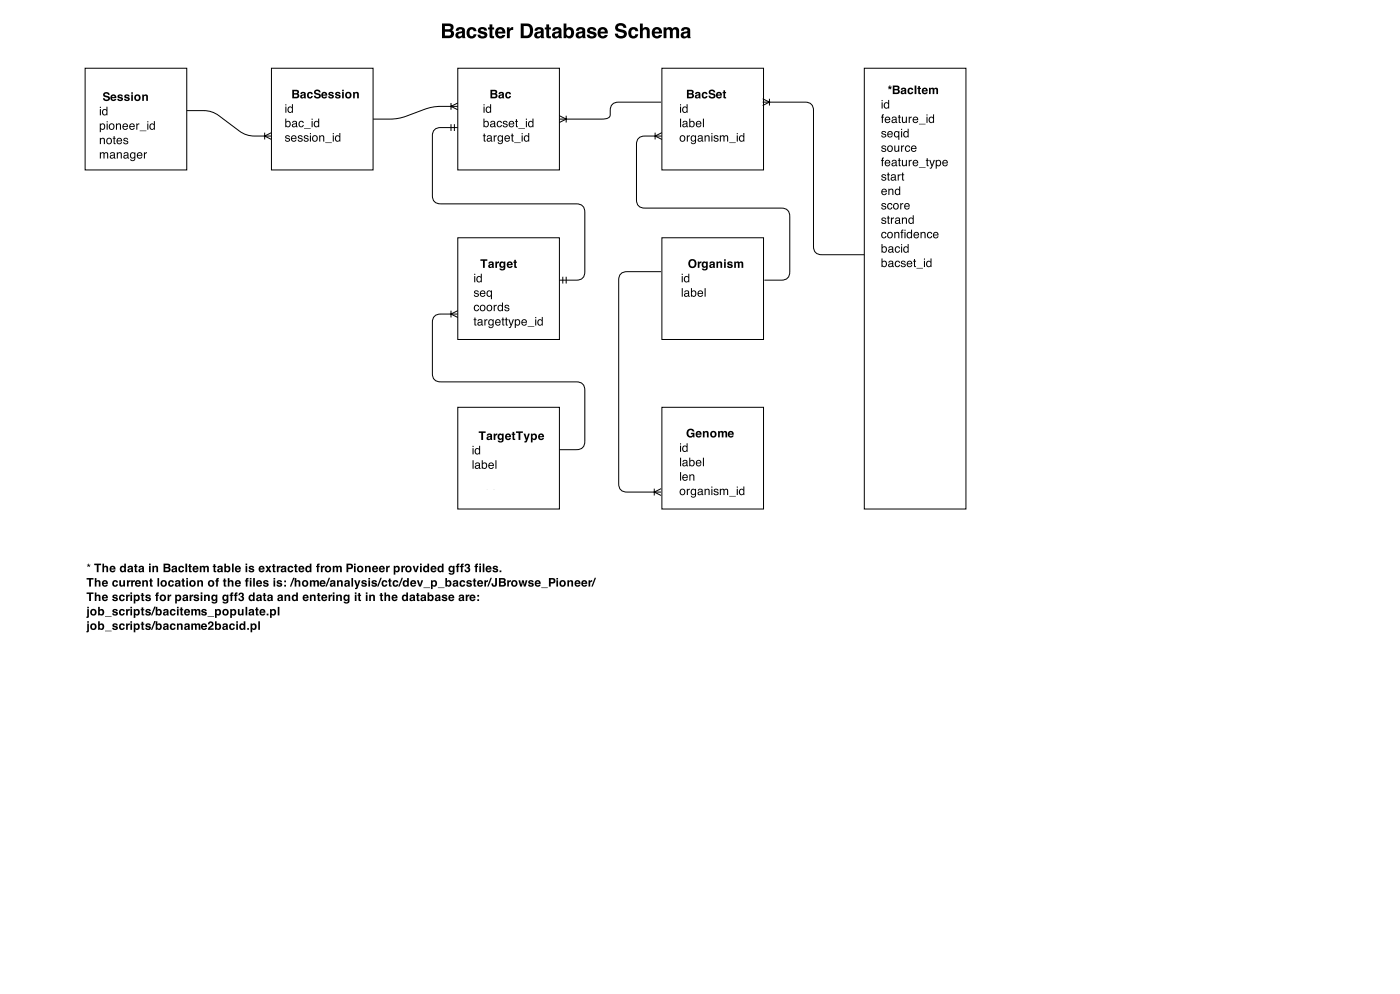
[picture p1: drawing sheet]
<svg xmlns="http://www.w3.org/2000/svg" width="319mm" height="226mm" viewBox="0 0 319 226" stroke-linecap="round" stroke-linejoin="round" font-family="sans-serif">
<path d="M19.4 15.5h23.2v23.2h-23.2z" fill="none" stroke="#000" stroke-width=".23"/>
<path d="M61.9 15.5h23.2v23.2h-23.2z" fill="#fff"/>
<path d="M61.9 15.5h23.2v23.2h-23.2z" fill="none" stroke="#000" stroke-width=".23"/>
<path d="M104.4 15.5h23.2v23.2h-23.2z" fill="#fff"/>
<path d="M104.4 15.5h23.2v23.2h-23.2z" fill="none" stroke="#000" stroke-width=".23"/>
<path d="M104.4 54.2h23.2v23.2h-23.2z" fill="#fff"/>
<path d="M104.4 54.2h23.2v23.2h-23.2z" fill="none" stroke="#000" stroke-width=".23"/>
<path d="M104.4 92.8h23.2v23.2h-23.2z" fill="#fff"/>
<path d="M42.6 25.2h4.5l1.2 .3 1.6 .9 5.7 4.1 1.8 .5h4.5M60.4 30.2v1.6M61.9 30.2l-1.5 .8 1.5 .8M102.8 23.5v1.5M102.8 28.3v1.5M103.6 28.3v1.5M104.4 24.2l-5.8 .2-1.8 .5-4.7 1.8-1.9 .4h-5.1M104.4 23.5l-1.6 .7 1.6 .8M104.4 29.1h-3.9a1.71 1.71 0 0 0-1.9 1.9v13.5a1.71 1.71 0 0 0 1.9 2h30.9a1.71 1.71 0 0 1 2 1.9v13.5a1.71 1.71 0 0 1-2 1.9h-3.8M128.3 63.1v1.5M129.1 63.1v1.5M104.4 92.8h23.2v23.2h-23.2z" fill="none" stroke="#000" stroke-width=".23"/>
<g fill="#000">
<path d="M101.5 5.9v.8h.8a.4 .4 0 0 0 .5-.5 .4 .4 0 0 0-.6-.3zM101.5 7.2v.9h.8a.46 .46 0 0 0 .5-.4 .46 .46 0 0 0-.5-.5zM100.8 5.4h1.6a.84 .84 0 0 1 1 .5 .84 .84 0 0 1-.4 1 .97 .97 0 0 1 .5 1.2 .97 .97 0 0 1-1.2 .6h-1.5zM104.6 7.7l-.1 .1a.44 .44 0 0 0 .5 .5 .44 .44 0 0 0 .4-.6v-.2zM104.1 6.5a1.14 1.14 0 0 1 1.9 .4l.2 1.8h-.7l-.1-.3a.82 .82 0 0 1-1.4 0 .82 .82 0 0 1 .8-1.2l.5-.1a.4 .4 0 0 0-.3-.5 .4 .4 0 0 0-.4 .4h-.7zM106.7 6.5a1.14 1.14 0 0 1 1.2-.3 1.14 1.14 0 0 1 .8 .9h-.7a.51 .51 0 0 0-.7-.3 .51 .51 0 0 0-.2 .7 .5 .5 0 0 0 .3 .7 .5 .5 0 0 0 .6-.4h.7a1.2 1.2 0 0 1-1.7 .9 1.2 1.2 0 0 1-.5-1.8zM109.2 6.4a1.15 1.15 0 0 1 1.9 .6h-.7a.41 .41 0 0 0-.4-.4 .41 .41 0 0 0-.4 .4h.1a1.45 1.45 0 0 1 1.4 .9 1.17 1.17 0 0 1-1.1 .9 1.17 1.17 0 0 1-1.1-.9h.6a.48 .48 0 0 0 .5 .4 .48 .48 0 0 0 .5-.3l-.1-.1a1.49 1.49 0 0 1-1.4-.9zM111.6 5.6h.7v.6h.4v.5h-.4v1.4l.4 .1v.5h-.8l-.2-.3-.1-1.7h-.3v-.5h.3zM113.7 6.8l-.1 .4h1l-.3-.5zM113.2 6.5a1.2 1.2 0 0 1 1.5-.2 1.2 1.2 0 0 1 .5 1.3h-1.6a.53 .53 0 0 0 .3 .6 .53 .53 0 0 0 .6-.2h.7a1.23 1.23 0 0 1-1.7 .6 1.23 1.23 0 0 1-.5-1.7zM115.6 6.2h.6v.5l.4-.5h.4v.6a.59 .59 0 0 0-.8 .7v1.2h-.6zM119.4 5.9v2.2a1.19 1.19 0 0 0 1.4-.7 1.19 1.19 0 0 0-.4-1.4zM118.7 5.4h1.5a1.72 1.72 0 0 1 1.4 1.5 1.72 1.72 0 0 1-1.1 1.8h-1.8zM122.6 7.7l-.1 .1a.44 .44 0 0 0 .5 .5 .44 .44 0 0 0 .3-.6v-.2zM122.1 6.5a1.14 1.14 0 0 1 1.9 .4l.1 1.8h-.7v-.3a.82 .82 0 0 1-1.5 0 .82 .82 0 0 1 .8-1.2l.6-.1a.4 .4 0 0 0-.4-.5 .4 .4 0 0 0-.4 .4h-.6zM124.6 5.6h.6v.6h.4v.5h-.4v1.4l.4 .1v.5h-.8l-.2-.3v-1.7h-.4v-.5h.4zM126.7 7.7l-.1 .1a.44 .44 0 0 0 .4 .5 .44 .44 0 0 0 .4-.6v-.2zM126.1 6.5a1.14 1.14 0 0 1 1.9 .4l.2 1.8h-.7l-.1-.3a.82 .82 0 0 1-1.4 0 .82 .82 0 0 1 .8-1.2l.6-.1a.4 .4 0 0 0-.4-.5 .4 .4 0 0 0-.4 .4h-.7zM128.5 5.4h.7v1.1a1.05 1.05 0 0 1 1.3-.1 1.05 1.05 0 0 1 .4 1.3 .98 .98 0 0 1-.6 1 .98 .98 0 0 1-1.1-.3v.3h-.7zM129.3 6.9a.69 .69 0 0 0-.1 .9 .69 .69 0 0 0 .9 .2 .76 .76 0 0 0 .1-.8 .76 .76 0 0 0-.7-.4zM132.1 7.7l-.1 .1a.44 .44 0 0 0 .4 .5 .44 .44 0 0 0 .4-.6v-.2zM131.5 6.5a1.14 1.14 0 0 1 1.9 .4l.2 1.8h-.7l-.1-.3a.82 .82 0 0 1-1.4 0 .82 .82 0 0 1 .8-1.2l.6-.1a.4 .4 0 0 0-.4-.5 .4 .4 0 0 0-.4 .4h-.6zM134.1 6.4a1.15 1.15 0 0 1 1.9 .6h-.7a.41 .41 0 0 0-.4-.4 .41 .41 0 0 0-.4 .4h.1a1.45 1.45 0 0 1 1.5 .9 1.17 1.17 0 0 1-1.2 .9 1.17 1.17 0 0 1-1.1-.9h.7a.48 .48 0 0 0 .4 .4 .48 .48 0 0 0 .5-.3l-.1-.1a1.49 1.49 0 0 1-1.4-.9zM137.1 6.8l-.2 .4h1l-.3-.5zM136.6 6.5a1.2 1.2 0 0 1 1.4-.2 1.2 1.2 0 0 1 .6 1.3h-1.7a.53 .53 0 0 0 .4 .6 .53 .53 0 0 0 .6-.2h.7a1.23 1.23 0 0 1-1.7 .6 1.23 1.23 0 0 1-.5-1.7zM140.6 5.6a1.38 1.38 0 0 1 2.2 .7h-.6a.61 .61 0 0 0-.7-.5 .61 .61 0 0 0-.5 .6l.2 .2a1.71 1.71 0 0 1 1.8 1.1 1.4 1.4 0 0 1-1.4 1.1 1.4 1.4 0 0 1-1.4-1.1h.7a.69 .69 0 0 0 .7 .5 .69 .69 0 0 0 .6-.6l-.2-.1a2.21 2.21 0 0 1-1.7-.9v-.6zM143.6 6.5a1.14 1.14 0 0 1 1.2-.3 1.14 1.14 0 0 1 .8 .9h-.7a.51 .51 0 0 0-.7-.3 .51 .51 0 0 0-.2 .7 .5 .5 0 0 0 .2 .7 .5 .5 0 0 0 .7-.4h.6a1.2 1.2 0 0 1-1.6 .9 1.2 1.2 0 0 1-.5-1.8zM145.9 5.4h.7v1.1a.88 .88 0 0 1 1.1-.3 .88 .88 0 0 1 .5 1v1.5h-.7v-1.5a.48 .48 0 0 0-.6-.5 .48 .48 0 0 0-.3 .7v1.3h-.7zM149.5 6.8l-.2 .4h1l-.3-.5zM149 6.5a1.2 1.2 0 0 1 1.4-.2 1.2 1.2 0 0 1 .6 1.3h-1.7a.53 .53 0 0 0 .3 .6 .53 .53 0 0 0 .7-.2h.6a1.23 1.23 0 0 1-1.6 .6 1.23 1.23 0 0 1-.6-1.7zM151.3 6.2h.7v.4a.78 .78 0 0 1 1.3 0 .82 .82 0 0 1 1-.4 .82 .82 0 0 1 .6 .9v1.6h-.7v-1.6a.4 .4 0 0 0-.4-.4 .4 .4 0 0 0-.4 .5v1.5h-.6v-1.5a.4 .4 0 0 0-.4-.5 .4 .4 0 0 0-.4 .5v1.5h-.7zM156 7.7l-.1 .1a.44 .44 0 0 0 .5 .5 .44 .44 0 0 0 .4-.6v-.2zM155.5 6.5a1.14 1.14 0 0 1 1.9 .4l.1 1.8h-.7v-.3a.82 .82 0 0 1-1.5 0 .82 .82 0 0 1 .8-1.2l.6-.1a.4 .4 0 0 0-.4-.5 .4 .4 0 0 0-.4 .4h-.6z" fill-rule="evenodd"/>
<path d="M22.8 24.9h.2v1.4h-.2zM22.8 24.3h.2v.3h-.2zM23.6 25.2a.49 .49 0 0 0-.1 .7 .49 .49 0 0 0 .7 .1 .49 .49 0 0 0 .1-.7 .49 .49 0 0 0-.7-.1zM23.5 24.9l.5-.1 .3 .2v-.7h.2v2h-.2v-.2a.65 .65 0 0 1-.9 0 .65 .65 0 0 1-.1-.9z" fill-rule="evenodd"/>
<path d="M22.8 31.4h.2v.2a.5 .5 0 0 1 .6-.2 .5 .5 0 0 1 .3 .5v.9h-.2v-.9a.35 .35 0 0 0-.4-.3 .35 .35 0 0 0-.3 .5v.7h-.2zM24.6 31.8a.47 .47 0 0 0-.1 .7 .47 .47 0 0 0 .8-.2v-.4a.39 .39 0 0 0-.3-.3 .39 .39 0 0 0-.4 .2zM24.2 32.2a.75 .75 0 0 1 1.5 0 .75 .75 0 0 1-1.5 0zM25.9 31h.3v.4h.2v.2h-.2v.9l.2 .3-.5-.1v-1.1h-.2v-.2h.2zM26.7 31.6a.65 .65 0 0 1 .8-.1 .65 .65 0 0 1 .3 .7h-1a.4 .4 0 0 0 .3 .5 .4 .4 0 0 0 .5-.3h.2a.71 .71 0 0 1-1.1 .3 .71 .71 0 0 1 0-1.1zM26.9 31.7l-.1 .3h.8l-.2-.4zM28.3 31.5h.7l.2 .3h-.2a.3 .3 0 0 0-.3-.2 .3 .3 0 0 0-.3 .3h.1a.59 .59 0 0 1 .6 .9 .62 .62 0 0 1-1-.4h.2a.34 .34 0 0 0 .4 .3 .34 .34 0 0 0 .3-.3l-.1-.1a.59 .59 0 0 1-.5-.2 .59 .59 0 0 1-.1-.6z" fill-rule="evenodd"/>
<path d="M22.8 34.7h.2v.2a.46 .46 0 0 1 .8 0 .47 .47 0 0 1 .5-.2 .47 .47 0 0 1 .4 .5v.9h-.3v-1.1l-.2-.1-.3 .2-.1 1h-.2v-1.1l-.4-.1-.2 .2v1h-.2zM25.3 35.6v.1a.36 .36 0 0 0 .5 .2 .36 .36 0 0 0 .1-.5zM25.3 34.8l.6-.1 .3 .2v1l.2 .2h-.3l-.1-.2a.47 .47 0 0 1-.8 .2 .47 .47 0 0 1 .3-.8l.5-.1a.32 .32 0 0 0-.3-.3 .32 .32 0 0 0-.4 .2h-.2zM26.6 34.7h.3v.2a.5 .5 0 0 1 .5-.2 .5 .5 0 0 1 .4 .5v.9h-.3v-.9a.35 .35 0 0 0-.4-.3 .35 .35 0 0 0-.2 .5v.7h-.3zM28.4 35.6v.1a.36 .36 0 0 0 .4 .2 .36 .36 0 0 0 .2-.5zM28.4 34.8l.6-.1 .3 .2v1l.2 .2h-.3l-.1-.2a.47 .47 0 0 1-.8 .2 .47 .47 0 0 1 .3-.8l.4-.1a.32 .32 0 0 0-.2-.3 .32 .32 0 0 0-.4 .2h-.2zM29.8 34.9l.4-.2 .5 .2v-.2h.2v1.3a.62 .62 0 0 1-.5 .7 .62 .62 0 0 1-.7-.4h.2a.37 .37 0 0 0 .4 .2 .37 .37 0 0 0 .3-.3v-.3a.65 .65 0 0 1-.9 0 .65 .65 0 0 1 0-.9zM30 35a.5 .5 0 0 0-.1 .6 .5 .5 0 0 0 .6 .2 .49 .49 0 0 0 .1-.6 .49 .49 0 0 0-.6-.2zM31.4 34.9a.65 .65 0 0 1 .8-.1 .65 .65 0 0 1 .3 .7h-1.1a.4 .4 0 0 0 .3 .5 .4 .4 0 0 0 .5-.3h.3a.71 .71 0 0 1-1.1 .3 .71 .71 0 0 1 0-1.1zM31.6 35l-.1 .3h.7l-.2-.4zM32.8 34.7h.2v.2l.5-.2v.2l-.4 .3v.9h-.3z" fill-rule="evenodd"/>
<path d="M23.1 28.4a.47 .47 0 0 0-.1 .7 .47 .47 0 0 0 .7 0 .48 .48 0 0 0 0-.6 .48 .48 0 0 0-.6-.1zM22.8 28.1h.2v.2a.62 .62 0 0 1 .8-.1 .62 .62 0 0 1 .2 .9 .55 .55 0 0 1-.4 .5 .55 .55 0 0 1-.6-.2v.7h-.2zM24.3 28.1h.3v1.5h-.3zM24.3 27.6h.3v.3h-.3zM25.1 28.5a.47 .47 0 0 0 0 .7 .47 .47 0 0 0 .7-.2l.1-.4a.39 .39 0 0 0-.3-.3 .39 .39 0 0 0-.5 .2zM24.8 28.9a.72 .72 0 0 1 1.4 0 .72 .72 0 0 1-1.4 0zM26.4 28.1h.3v.2a.5 .5 0 0 1 .6-.2 .5 .5 0 0 1 .3 .5v1h-.2v-.9a.35 .35 0 0 0-.5-.4 .35 .35 0 0 0-.2 .5v.8h-.3zM28.1 28.3a.65 .65 0 0 1 .8-.1 .65 .65 0 0 1 .3 .7h-1a.4 .4 0 0 0 .3 .5 .4 .4 0 0 0 .4-.3h.3a.71 .71 0 0 1-1.1 .4 .71 .71 0 0 1 0-1.2zM28.3 28.4l-.1 .3h.8l-.2-.3zM29.6 28.3a.65 .65 0 0 1 .8-.1 .65 .65 0 0 1 .3 .7h-1a.4 .4 0 0 0 .3 .5 .4 .4 0 0 0 .5-.3h.2a.71 .71 0 0 1-1.1 .4 .71 .71 0 0 1 0-1.2zM29.8 28.4l-.1 .3h.8l-.2-.3zM31.1 28.1h.2v.3l.5-.3v.3l-.5 .2v1h-.2zM31.9 29.8h1.5v.1h-1.5zM33.6 28.1h.2v1.5h-.2zM33.6 27.6h.2v.3h-.2zM34.4 28.5a.49 .49 0 0 0-.1 .6 .49 .49 0 0 0 .7 .2 .49 .49 0 0 0 .1-.7 .49 .49 0 0 0-.7-.1zM34.3 28.2l.5-.1 .3 .2v-.7h.2v2h-.2v-.2a.65 .65 0 0 1-.9 0 .65 .65 0 0 1-.1-.9z" fill-rule="evenodd"/>
<path d="M23.7 21.2a.81 .81 0 0 1 1.3 .4h-.4a.33 .33 0 0 0-.4-.3 .33 .33 0 0 0-.2 .4 .9 .9 0 0 1 1.1 .9 .85 .85 0 0 1-.9 .4 .85 .85 0 0 1-.7-.6h.4a.4 .4 0 0 0 .4 .3 .4 .4 0 0 0 .4-.3l-.2-.2a.71 .71 0 0 1-.8-.2 .71 .71 0 0 1 0-.8zM25.6 21.9v.2h.5l-.1-.3zM25.4 21.7a.7 .7 0 0 1 .8-.1 .7 .7 0 0 1 .3 .8h-1l.3 .3 .7-.1a.74 .74 0 0 1-1.1 .3 .74 .74 0 0 1 0-1.2zM26.9 21.6a.67 .67 0 0 1 1.1 .4l-.6-.2-.2 .2a.65 .65 0 0 1 .6 .2 .65 .65 0 0 1 .1 .7 .72 .72 0 0 1-1.2-.4h.4a.28 .28 0 0 0 .3 .2 .28 .28 0 0 0 .3-.1 .64 .64 0 0 1-.7-.3 .64 .64 0 0 1-.1-.7zM28.5 21.6a.67 .67 0 0 1 1.1 .4l-.7-.2-.2 .2a.65 .65 0 0 1 .7 .2 .65 .65 0 0 1 0 .7 .72 .72 0 0 1-1.1-.4h.4a.28 .28 0 0 0 .2 .2 .28 .28 0 0 0 .3-.1 .64 .64 0 0 1-.6-.3 .64 .64 0 0 1-.1-.7zM29.9 21h.4v.4h-.4zM29.9 21.5h.4v1.5h-.4zM31.1 21.9a.4 .4 0 0 0-.1 .7 .4 .4 0 0 0 .7-.1l-.1-.6-.3-.1zM30.6 22.3a.76 .76 0 0 1 1.5 0 .76 .76 0 0 1-1.5 0zM32.4 21.5h.4v.3a.5 .5 0 0 1 .6-.3 .5 .5 0 0 1 .3 .5v1h-.4v-1l-.2-.2-.3 .3v.9h-.4z" fill-rule="evenodd"/>
<path d="M65.1 27h.2v.7a.65 .65 0 0 1 1 .6 .65 .65 0 0 1-1 .5v.2h-.2zM65.4 27.9a.49 .49 0 0 0-.1 .6 .49 .49 0 0 0 .7 .2 .49 .49 0 0 0 .1-.7 .49 .49 0 0 0-.7-.1zM66.8 28.5v.1a.36 .36 0 0 0 .5 .2 .36 .36 0 0 0 .1-.5zM66.8 27.6l.6-.1 .3 .2v1.1l.2 .2h-.3l-.1-.2a.47 .47 0 0 1-.8 .1 .47 .47 0 0 1 .3-.7l.5-.2a.32 .32 0 0 0-.3-.3 .32 .32 0 0 0-.4 .3h-.2zM68.2 27.7a.58 .58 0 0 1 .7-.2 .58 .58 0 0 1 .4 .5l-.3-.1a.5 .5 0 0 0-.7 .2 .5 .5 0 0 0 .4 .7l.3-.3h.3a.66 .66 0 0 1-1 .4 .66 .66 0 0 1-.2-1zM69.3 29.2h1.5v.1h-1.5zM71.1 27.6h.2v1.4h-.2zM71.1 27h.2v.3h-.2zM71.9 27.9a.49 .49 0 0 0-.1 .7 .49 .49 0 0 0 .7 .1 .49 .49 0 0 0 .1-.7 .49 .49 0 0 0-.7-.1zM71.8 27.6l.5-.1 .3 .2v-.7h.2v2h-.2v-.2a.65 .65 0 0 1-.9 0 .65 .65 0 0 1-.1-.9z" fill-rule="evenodd"/>
<path d="M65.1 24.3h.2v1.4h-.2zM65.1 23.7h.2v.3h-.2zM65.9 24.6a.49 .49 0 0 0-.1 .7 .49 .49 0 0 0 .7 .1 .49 .49 0 0 0 .1-.7 .49 .49 0 0 0-.7-.1zM65.8 24.3h.5l.3 .2v-.8h.2v2h-.2v-.2a.65 .65 0 0 1-.9 0 .65 .65 0 0 1-.1-.9z" fill-rule="evenodd"/>
<path d="M65.2 30.9h.7l.2 .3h-.2a.3 .3 0 0 0-.3-.2 .3 .3 0 0 0-.3 .3h.1a.59 .59 0 0 1 .6 .9 .62 .62 0 0 1-1-.4h.2a.34 .34 0 0 0 .4 .3 .34 .34 0 0 0 .3-.3l-.1-.1a.59 .59 0 0 1-.5-.2 .59 .59 0 0 1-.1-.6zM66.5 31a.65 .65 0 0 1 .8-.1 .65 .65 0 0 1 .3 .7h-1a.4 .4 0 0 0 .3 .5 .4 .4 0 0 0 .5-.3h.2a.71 .71 0 0 1-1.1 .4 .71 .71 0 0 1 0-1.2zM66.7 31.1l-.1 .3h.8l-.2-.3zM68.1 30.9h.7l.2 .3h-.2a.3 .3 0 0 0-.3-.2 .3 .3 0 0 0-.3 .3h.1a.59 .59 0 0 1 .6 .9 .62 .62 0 0 1-1-.4h.2a.34 .34 0 0 0 .4 .3 .34 .34 0 0 0 .3-.3l-.1-.1a.59 .59 0 0 1-.5-.2 .59 .59 0 0 1-.1-.6zM69.4 30.9h.8l.2 .3h-.3a.3 .3 0 0 0-.3-.2 .3 .3 0 0 0-.3 .3h.1a.59 .59 0 0 1 .7 .9 .62 .62 0 0 1-1.1-.4h.3a.34 .34 0 0 0 .3 .3 .34 .34 0 0 0 .3-.3v-.1a.59 .59 0 0 1-.6-.2 .59 .59 0 0 1-.1-.6zM70.7 30.8h.2v1.5h-.2zM70.7 30.3h.2v.3h-.2zM71.5 31.2a.47 .47 0 0 0 0 .7 .47 .47 0 0 0 .7-.2v-.4a.39 .39 0 0 0-.3-.3 .39 .39 0 0 0-.4 .2zM71.1 31.6a.75 .75 0 0 1 1.5 0 .75 .75 0 0 1-1.5 0zM72.8 30.8h.2v.2a.5 .5 0 0 1 .6-.2 .5 .5 0 0 1 .3 .5v1h-.2v-.9a.35 .35 0 0 0-.4-.4 .35 .35 0 0 0-.3 .5v.8h-.2zM74.2 32.5h1.5v.1h-1.5zM75.9 30.8h.2v1.5h-.2zM75.9 30.3h.2v.3h-.2zM76.7 31.2a.49 .49 0 0 0-.1 .6 .49 .49 0 0 0 .7 .2 .49 .49 0 0 0 .1-.7 .49 .49 0 0 0-.7-.1zM76.6 30.9l.5-.1 .3 .2v-.7h.2v2h-.2v-.2a.65 .65 0 0 1-.9 0 .65 .65 0 0 1-.1-.9z" fill-rule="evenodd"/>
<path d="M67 20.8v.4h.5a.23 .23 0 0 0 .3-.2 .23 .23 0 0 0-.3-.2zM67 21.5v.6h.5a.27 .27 0 0 0 .3-.3 .27 .27 0 0 0-.3-.3zM66.7 20.5h.9a.49 .49 0 0 1 .6 .3 .49 .49 0 0 1-.2 .6 .57 .57 0 0 1 .2 .7 .57 .57 0 0 1-.7 .3h-.8zM68.9 21.8l-.1 .3a.27 .27 0 0 0 .4 0 .27 .27 0 0 0 .1-.4zM68.6 21.1l.5-.2a.49 .49 0 0 1 .6 .5l.1 1h-.4v-.2a.49 .49 0 0 1-.7 .2 .49 .49 0 0 1-.2-.6 .49 .49 0 0 1 .6-.3h.2a.23 .23 0 0 0-.2-.3 .23 .23 0 0 0-.2 .2h-.4zM70.2 21.1a.66 .66 0 0 1 .7-.2 .66 .66 0 0 1 .4 .6l-.4-.1a.34 .34 0 0 0-.5 .3 .34 .34 0 0 0 .5 .3l.4-.1a.72 .72 0 0 1-1.1 .4 .72 .72 0 0 1 0-1.2zM71.8 20.6a.81 .81 0 0 1 1.3 .4h-.4a.33 .33 0 0 0-.4-.3 .33 .33 0 0 0-.2 .4 .9 .9 0 0 1 1 .9 .85 .85 0 0 1-.8 .4 .85 .85 0 0 1-.7-.6h.4a.4 .4 0 0 0 .4 .3 .4 .4 0 0 0 .4-.3l-.2-.1a.71 .71 0 0 1-.8-.3 .71 .71 0 0 1 0-.8zM73.7 21.3v.2h.5l-.1-.2zM73.5 21.1a.7 .7 0 0 1 .8-.1 .7 .7 0 0 1 .3 .8h-1l.3 .3 .7-.1a.74 .74 0 0 1-1.1 .3 .74 .74 0 0 1 0-1.2zM75 21.1a.67 .67 0 0 1 1.1 .3l-.6-.2-.2 .2a.65 .65 0 0 1 .6 .2 .65 .65 0 0 1 .1 .7 .72 .72 0 0 1-1.2-.4h.4a.28 .28 0 0 0 .3 .3 .28 .28 0 0 0 .3-.2 .64 .64 0 0 1-.7-.3 .64 .64 0 0 1-.1-.6zM76.6 21.1a.67 .67 0 0 1 1.1 .3l-.7-.2-.2 .2a.65 .65 0 0 1 .7 .2 .65 .65 0 0 1 0 .7 .72 .72 0 0 1-1.1-.4h.4a.28 .28 0 0 0 .2 .3 .28 .28 0 0 0 .3-.2 .64 .64 0 0 1-.6-.3 .64 .64 0 0 1-.1-.6zM78 20.4h.4v.4h-.4zM78 21h.4v1.4h-.4zM79.2 21.4a.4 .4 0 0 0-.1 .6 .4 .4 0 0 0 .6-.1v-.5l-.3-.2zM78.7 21.7a.76 .76 0 0 1 1.5 0 .76 .76 0 0 1-1.5 0zM80.5 21h.4v.2a.5 .5 0 0 1 .6-.3 .5 .5 0 0 1 .3 .5v1h-.4v-1l-.2-.2-.3 .3v.9h-.4z" fill-rule="evenodd"/>
<path d="M110.2 27h.3v.7a.65 .65 0 0 1 1 .6 .65 .65 0 0 1-1 .5v.2h-.3zM110.6 27.9a.49 .49 0 0 0-.1 .6 .49 .49 0 0 0 .7 .2 .49 .49 0 0 0 .1-.7 .49 .49 0 0 0-.7-.1zM112 28.5v.1a.36 .36 0 0 0 .5 .2 .36 .36 0 0 0 .1-.5zM112 27.6l.6-.1 .3 .2v1.1l.2 .2h-.3l-.1-.2a.47 .47 0 0 1-.8 .1 .47 .47 0 0 1 .3-.7l.5-.2a.32 .32 0 0 0-.3-.3 .32 .32 0 0 0-.4 .3h-.2zM113.4 27.7a.58 .58 0 0 1 .7-.2 .58 .58 0 0 1 .4 .5l-.3-.1a.5 .5 0 0 0-.8 .2 .5 .5 0 0 0 .5 .7l.3-.3h.3a.66 .66 0 0 1-1 .4 .66 .66 0 0 1-.2-1zM114.8 27.6h.7l.2 .4h-.2a.3 .3 0 0 0-.3-.3 .3 .3 0 0 0-.3 .3l.1 .1a.59 .59 0 0 1 .6 .8 .62 .62 0 0 1-1-.4h.2a.34 .34 0 0 0 .4 .3 .34 .34 0 0 0 .3-.3 .59 .59 0 0 1-.6-.2 .59 .59 0 0 1-.1-.7zM116.2 27.7a.65 .65 0 0 1 .8-.1 .65 .65 0 0 1 .3 .7h-1.1a.4 .4 0 0 0 .3 .5 .4 .4 0 0 0 .5-.3h.3a.71 .71 0 0 1-1.1 .4 .71 .71 0 0 1 0-1.2zM116.4 27.9l-.2 .3h.8l-.2-.4zM117.7 27.2h.2v.4h.2v.2h-.2v.9l.2 .3-.4-.2v-1h-.2v-.2h.2zM118.2 29.2h1.5v.1h-1.5zM119.9 27.6h.3v1.4h-.3zM119.9 27h.3v.3h-.3zM120.8 27.9a.49 .49 0 0 0-.2 .7 .49 .49 0 0 0 .7 .1 .49 .49 0 0 0 .1-.7 .49 .49 0 0 0-.6-.1zM120.7 27.6l.5-.1 .2 .2v-.7h.3v2h-.3v-.2a.65 .65 0 0 1-.9 0 .65 .65 0 0 1 0-.9z" fill-rule="evenodd"/>
<path d="M110.3 24.3h.2v1.4h-.2zM110.3 23.7h.2v.3h-.2zM111.1 24.6a.49 .49 0 0 0-.1 .7 .49 .49 0 0 0 .7 .1 .49 .49 0 0 0 .1-.7 .49 .49 0 0 0-.7-.1zM111 24.3h.5l.3 .2v-.8h.2v2h-.2v-.2a.65 .65 0 0 1-.9 0 .65 .65 0 0 1-.1-.9z" fill-rule="evenodd"/>
<path d="M110.3 30.4h.3v.4h.2v.2h-.2v1l.2 .3-.5-.2v-1.1h-.2v-.2h.2zM111.2 31.8v.1a.36 .36 0 0 0 .5 .2 .36 .36 0 0 0 .2-.5zM111.2 30.9l.6-.1 .3 .2 .1 1 .1 .3h-.3l-.1-.2a.47 .47 0 0 1-.8 .1 .47 .47 0 0 1 .3-.8l.5-.1a.32 .32 0 0 0-.3-.3 .32 .32 0 0 0-.3 .3h-.3zM112.6 30.8h.2v.3l.5-.3v.3l-.4 .2-.1 1h-.2zM113.6 31l.4-.2 .5 .2v-.1h.2v1.2a.62 .62 0 0 1-.5 .7 .62 .62 0 0 1-.7-.4h.2a.37 .37 0 0 0 .4 .3 .37 .37 0 0 0 .4-.4v-.2a.65 .65 0 0 1-.9 0 .65 .65 0 0 1-.1-.9zM113.8 31.1a.5 .5 0 0 0-.1 .7 .5 .5 0 0 0 .6 .2 .49 .49 0 0 0 .2-.7 .49 .49 0 0 0-.7-.2zM115.2 31a.65 .65 0 0 1 .8-.1 .65 .65 0 0 1 .3 .7h-1a.4 .4 0 0 0 .3 .5 .4 .4 0 0 0 .5-.3h.2a.71 .71 0 0 1-1.1 .4 .71 .71 0 0 1 0-1.2zM115.4 31.1l-.1 .3h.8l-.2-.3zM116.7 30.4h.2v.4h.3v.2h-.3v1l.3 .3-.5-.2v-1.1h-.2v-.2h.2zM117.2 32.5h1.5v.1h-1.5zM119 30.8h.2v1.5h-.2zM119 30.3h.2v.3h-.2zM119.8 31.2a.49 .49 0 0 0-.1 .6 .49 .49 0 0 0 .7 .2 .49 .49 0 0 0 .1-.7 .49 .49 0 0 0-.7-.1zM119.7 30.9l.5-.1 .3 .2v-.7h.2v2h-.2v-.2a.65 .65 0 0 1-.9 0 .65 .65 0 0 1-.1-.9z" fill-rule="evenodd"/>
<path d="M112.2 20.8v.4h.5a.23 .23 0 0 0 .3-.2 .23 .23 0 0 0-.3-.2zM112.2 21.5v.6h.5a.27 .27 0 0 0 .3-.3 .27 .27 0 0 0-.3-.3zM111.8 20.5h1a.49 .49 0 0 1 .6 .3 .49 .49 0 0 1-.2 .6 .57 .57 0 0 1 .2 .7 .57 .57 0 0 1-.7 .3h-.9zM114.1 21.8l-.1 .3a.27 .27 0 0 0 .4 0 .27 .27 0 0 0 .1-.4zM113.8 21.1l.5-.2a.49 .49 0 0 1 .6 .5l.1 1h-.4l-.1-.2a.49 .49 0 0 1-.6 .2 .49 .49 0 0 1-.2-.6 .49 .49 0 0 1 .6-.3h.2a.23 .23 0 0 0-.2-.3 .23 .23 0 0 0-.2 .2h-.4zM115.4 21.1a.66 .66 0 0 1 .7-.2 .66 .66 0 0 1 .4 .6l-.4-.1a.34 .34 0 0 0-.5 .3 .34 .34 0 0 0 .5 .3l.4-.1a.72 .72 0 0 1-1.1 .4 .72 .72 0 0 1 0-1.2z" fill-rule="evenodd"/>
<path d="M159 35.5h1.6v.3h-.7v1.7h-.2v-1.7h-.7zM161 36.2a.65 .65 0 0 1 .8-.1 .65 .65 0 0 1 .3 .7h-1.1a.4 .4 0 0 0 .3 .5 .4 .4 0 0 0 .5-.3h.3a.71 .71 0 0 1-1.1 .4 .71 .71 0 0 1 0-1.2zM161.2 36.3l-.1 .3h.7l-.2-.3zM162.3 36.1h.3l.3 .5 .3-.5h.3l-.4 .6 .5 .8h-.4l-.3-.6-.3 .6h-.3l.5-.8zM163.8 35.7h.3v.4h.2v.1h-.2v1l.2 .3-.5-.2v-1.1h-.2v-.1h.2z" fill-rule="evenodd"/>
<path d="M109.6 59.1h1.5v.3h-.6v1.6h-.4v-1.6h-.5zM111.8 60.5l-.1 .2a.27 .27 0 0 0 .4 0 .27 .27 0 0 0 0-.3zM111.5 59.7l.5-.1a.49 .49 0 0 1 .6 .4l.1 1h-.4l-.1-.1a.49 .49 0 0 1-.6 .2 .49 .49 0 0 1-.2-.7 .49 .49 0 0 1 .6-.2l.2-.1a.23 .23 0 0 0-.2-.3 .23 .23 0 0 0-.3 .3h-.3zM113 59.6h.3v.2l.5-.2v.3l-.4 .2-.1 .9h-.3zM114.4 59.9a.41 .41 0 0 0-.2 .7 .41 .41 0 0 0 .7-.1 .41 .41 0 0 0-.2-.6zM114.1 59.7l.5-.1 .3 .2v-.2h.3v1.4a.71 .71 0 0 1-.5 .6 .71 .71 0 0 1-.8-.4h.4a.34 .34 0 0 0 .5 .1 .34 .34 0 0 0 .1-.5 .65 .65 0 0 1-.9 0 .65 .65 0 0 1-.1-.9zM116 59.9l-.1 .3h.6l-.1-.3zM115.8 59.8a.7 .7 0 0 1 .8-.2 .7 .7 0 0 1 .3 .8h-1l.3 .4 .7-.2a.74 .74 0 0 1-1.1 .3 .74 .74 0 0 1 0-1.1zM117.3 59.2h.3v.4h.3v.3h-.3l.1 .8 .2 .1v.2l-.6-.1v-1h-.2v-.3h.2z" fill-rule="evenodd"/>
<path d="M108.1 62.9h.3v1.4h-.3zM108.1 62.4h.3v.2h-.3zM109 63.2a.49 .49 0 0 0-.1 .7 .49 .49 0 0 0 .6 .1 .49 .49 0 0 0 .2-.7 .49 .49 0 0 0-.7-.1zM108.9 63l.5-.1 .2 .2v-.7h.3v1.9h-.2v-.2a.65 .65 0 0 1-.9 .1 .65 .65 0 0 1-.1-.9z" fill-rule="evenodd"/>
<path d="M108.2 72.4h.2v.4h.3v.1h-.3v1l.3 .3-.5-.2v-1.1h-.2v-.1h.2zM109.1 73.7v.1a.36 .36 0 0 0 .5 .2 .36 .36 0 0 0 .1-.5zM109.1 72.8l.6-.1 .3 .2v1.1l.2 .2h-.3l-.1-.2a.47 .47 0 0 1-.8 .1 .47 .47 0 0 1 .3-.7l.5-.2a.32 .32 0 0 0-.3-.3 .32 .32 0 0 0-.4 .3h-.2zM110.5 72.8h.2v.2l.5-.3v.3l-.5 .2v1h-.2zM111.5 72.9l.4-.2 .5 .2v-.1h.2v1.3a.62 .62 0 0 1-.5 .7 .62 .62 0 0 1-.7-.5h.2a.37 .37 0 0 0 .4 .3 .37 .37 0 0 0 .3-.4v-.2a.65 .65 0 0 1-.9 0 .65 .65 0 0 1 0-.9zM111.7 73a.5 .5 0 0 0-.1 .7 .5 .5 0 0 0 .6 .2 .49 .49 0 0 0 .1-.7 .49 .49 0 0 0-.6-.2zM113.1 72.9a.65 .65 0 0 1 .8-.1 .65 .65 0 0 1 .3 .7h-1.1a.4 .4 0 0 0 .3 .5 .4 .4 0 0 0 .5-.3h.3a.71 .71 0 0 1-1.1 .4 .71 .71 0 0 1 0-1.2zM113.3 73l-.1 .3h.7l-.2-.3zM114.6 72.4h.2v.4h.2v.1h-.2v1l.2 .3-.4-.2v-1.1h-.2v-.1h.2zM115.3 72.4h.3v.4h.2v.1h-.2v1l.2 .3-.5-.2v-1.1h-.2v-.1h.2zM115.9 72.8h.3l.4 1.1 .3-1.1h.3l-.3 .8a1.09 1.09 0 0 1-.8 1.1l-.1-.2h.3l.1-.3zM117.7 73a.47 .47 0 0 0-.1 .7 .47 .47 0 0 0 .7 .1 .48 .48 0 0 0 0-.6 .48 .48 0 0 0-.6-.2zM117.4 72.8h.2v.1a.62 .62 0 0 1 .9 0 .62 .62 0 0 1 .1 .8 .55 .55 0 0 1-.4 .5 .55 .55 0 0 1-.6-.2v.7h-.2zM119.1 72.9a.65 .65 0 0 1 .8-.1 .65 .65 0 0 1 .3 .7h-1.1a.4 .4 0 0 0 .3 .5 .4 .4 0 0 0 .5-.3h.2a.71 .71 0 0 1-1 .4 .71 .71 0 0 1 0-1.2zM119.3 73l-.2 .3h.8l-.2-.3zM120.3 74.4h1.5v.1h-1.5zM122 72.8h.3v1.4h-.3zM122 72.2h.3v.3h-.3zM122.9 73.1a.49 .49 0 0 0-.1 .7 .49 .49 0 0 0 .7 .1 .49 .49 0 0 0 .1-.7 .49 .49 0 0 0-.7-.1zM122.8 72.8l.5-.1 .3 .2v-.7h.2v2h-.2v-.2a.65 .65 0 0 1-.9 0 .65 .65 0 0 1-.1-.9z" fill-rule="evenodd"/>
<path d="M108.2 66.3l.8-.1 .2 .4h-.3a.3 .3 0 0 0-.3-.3 .3 .3 0 0 0-.2 .3v.1a.59 .59 0 0 1 .7 .8 .62 .62 0 0 1-1-.3h.2a.34 .34 0 0 0 .3 .3 .34 .34 0 0 0 .4-.4h-.1a.59 .59 0 0 1-.6-.2 .59 .59 0 0 1-.1-.6zM109.6 66.4a.65 .65 0 0 1 .8-.2 .65 .65 0 0 1 .3 .8h-1a.4 .4 0 0 0 .3 .4 .4 .4 0 0 0 .5-.2h.2a.71 .71 0 0 1-1.1 .3 .71 .71 0 0 1 0-1.1zM109.8 66.5l-.1 .3h.8l-.2-.4zM111.1 66.9a.5 .5 0 0 0 1 0 .5 .5 0 0 0-1 0zM111.1 66.4l.4-.2 .5 .2v-.2h.2v2h-.2v-.8a.65 .65 0 0 1-1 0 .65 .65 0 0 1 0-.9z" fill-rule="evenodd"/>
<path d="M108.2 69.6a.58 .58 0 0 1 .6-.2 .58 .58 0 0 1 .5 .5l-.3-.1a.5 .5 0 0 0-.8 .3 .5 .5 0 0 0 .5 .6l.3-.3h.3a.66 .66 0 0 1-1 .4 .66 .66 0 0 1-.2-1zM109.7 69.8a.47 .47 0 0 0 0 .8 .47 .47 0 0 0 .7-.2v-.4a.39 .39 0 0 0-.2-.4 .39 .39 0 0 0-.5 .2zM109.4 70.2a.72 .72 0 0 1 1.4 0 .72 .72 0 0 1-1.4 0zM111.3 69.8a.47 .47 0 0 0 0 .8 .47 .47 0 0 0 .7-.2v-.4a.39 .39 0 0 0-.3-.4 .39 .39 0 0 0-.4 .2zM110.9 70.2a.75 .75 0 0 1 1.5 0 .75 .75 0 0 1-1.5 0zM112.6 69.5h.2v.2l.5-.3v.3l-.4 .2-.1 1h-.2zM113.8 69.8a.49 .49 0 0 0-.1 .7 .49 .49 0 0 0 .7 .1 .49 .49 0 0 0 .1-.7 .49 .49 0 0 0-.7-.1zM113.7 69.5h.5l.3 .2v-.8h.2v2h-.2v-.2a.65 .65 0 0 1-.9 0 .65 .65 0 0 1-.1-.9zM115.2 69.6l.7-.1 .2 .4h-.2a.3 .3 0 0 0-.3-.3 .3 .3 0 0 0-.3 .3l.1 .1a.59 .59 0 0 1 .6 .8 .62 .62 0 0 1-1-.4h.2a.34 .34 0 0 0 .4 .3 .34 .34 0 0 0 .3-.3 .59 .59 0 0 1-.6-.2 .59 .59 0 0 1-.1-.6z" fill-rule="evenodd"/>
<path d="M109.2 98.3h1.5v.3h-.5v1.6h-.4v-1.6h-.6zM111.4 99.7l-.1 .2a.27 .27 0 0 0 .4 .1 .27 .27 0 0 0 .1-.4zM111.1 99l.5-.2a.49 .49 0 0 1 .6 .4l.1 1h-.4l-.1-.1a.49 .49 0 0 1-.6 .2 .49 .49 0 0 1-.2-.7 .49 .49 0 0 1 .6-.2l.2-.1a.23 .23 0 0 0-.2-.3 .23 .23 0 0 0-.2 .3h-.4zM112.6 98.8h.3v.3l.5-.3v.4l-.4 .1v.9h-.4zM114 99.1a.41 .41 0 0 0-.1 .7 .41 .41 0 0 0 .6-.1 .41 .41 0 0 0-.2-.6zM113.7 98.9l.5-.1 .3 .2v-.2h.4v1.4a.71 .71 0 0 1-.6 .6 .71 .71 0 0 1-.8-.4h.4a.34 .34 0 0 0 .5 .1 .34 .34 0 0 0 .1-.5 .65 .65 0 0 1-.9 0 .65 .65 0 0 1-.1-.9zM115.7 99.2l-.1 .2h.5l-.1-.3zM115.4 99a.7 .7 0 0 1 .8-.2 .7 .7 0 0 1 .3 .8h-.9l.2 .4 .7-.2a.74 .74 0 0 1-1.1 .3 .74 .74 0 0 1 0-1.1zM116.9 98.4h.4v.4h.2v.3h-.2v.8l.2 .1v.3l-.6-.2v-1h-.2v-.3h.2zM117.7 98.3h1.5v.3h-.5v1.6h-.4v-1.6h-.6zM119.4 98.8h.4l.3 1.1 .3-1.1h.4l-.5 1.4a.57 .57 0 0 1-.7 .6v-.3l.3-.2zM121.6 99.1a.41 .41 0 0 0-.2 .6 .41 .41 0 0 0 .6 .1v-.6zM121.1 98.8h.3v.2a.66 .66 0 0 1 1 0 .66 .66 0 0 1 0 .9 .54 .54 0 0 1-1 .2v.7h-.3zM123.2 99.2l-.1 .2h.6l-.2-.3zM122.9 99a.7 .7 0 0 1 .8-.2 .7 .7 0 0 1 .4 .8h-1l.2 .4 .8-.2a.74 .74 0 0 1-1.2 .3 .74 .74 0 0 1 0-1.1z" fill-rule="evenodd"/>
<path d="M107.8 102.1h.2v1.4h-.2zM107.8 101.6h.2v.3h-.2zM108.6 102.4a.49 .49 0 0 0-.1 .7 .49 .49 0 0 0 .7 .1 .49 .49 0 0 0 .1-.7 .49 .49 0 0 0-.7-.1zM108.5 102.2l.5-.1 .3 .2v-.7h.2v1.9h-.2v-.2a.65 .65 0 0 1-.9 .1 .65 .65 0 0 1-.1-.9z" fill-rule="evenodd"/>
<path d="M107.8 104.9h.2v1.9h-.2zM108.5 106.3v.1a.36 .36 0 0 0 .5 .2 .36 .36 0 0 0 .2-.5zM108.5 105.5l.6-.1 .3 .2 .1 1 .1 .2h-.3l-.1-.2a.47 .47 0 0 1-.8 .2 .47 .47 0 0 1 .3-.8l.5-.1a.32 .32 0 0 0-.3-.4 .32 .32 0 0 0-.3 .3h-.3zM109.9 104.9h.2v.7a.65 .65 0 0 1 1 .5 .65 .65 0 0 1-1 .5v.2h-.2zM110.2 105.7a.49 .49 0 0 0-.1 .7 .49 .49 0 0 0 .7 .1 .49 .49 0 0 0 .1-.7 .49 .49 0 0 0-.7-.1zM111.5 105.6a.65 .65 0 0 1 .8-.2 .65 .65 0 0 1 .3 .8h-1a.4 .4 0 0 0 .3 .4 .4 .4 0 0 0 .5-.2h.2a.71 .71 0 0 1-1.1 .3 .71 .71 0 0 1 0-1.1zM111.7 105.7l-.1 .3h.8l-.2-.4zM113 104.9h.2v1.9h-.2z" fill-rule="evenodd"/>
</g>
<path d="M150.9 15.5h23.2v23.2h-23.2z" fill="#fff"/>
<path d="M150.9 15.5h23.2v23.2h-23.2z" fill="none" stroke="#000" stroke-width=".23"/>
<path d="M197.1 15.5h23.2v100.5h-23.2z" fill="#fff"/>
<path d="M197.1 15.5h23.2v100.5h-23.2z" fill="none" stroke="#000" stroke-width=".23"/>
<path d="M150.9 54.2h23.2v23.2h-23.2z" fill="#fff"/>
<path d="M150.9 54.2h23.2v23.2h-23.2z" fill="none" stroke="#000" stroke-width=".23"/>
<path d="M150.9 92.8h23.2v23.2h-23.2z" fill="#fff"/>
<g fill="none" stroke="#000" stroke-width=".23">
<path d="M127.6 26.4l1.5 .7-1.5 .8M129.1 26.4v1.5M149.4 30.2v1.6M150.7 23.3h-9.6a1.71 1.71 0 0 0-1.9 1.9v1a1.09 1.09 0 0 1-1.3 .9h-10.3M150.9 31h-3.8a1.71 1.71 0 0 0-2 1.9v12.6a1.71 1.71 0 0 0 2 1.9h31.1a1.71 1.71 0 0 1 1.9 1.9v12.6a1.71 1.71 0 0 1-1.9 1.9h-3.9M150.9 30.2l-1.5 .8 1.5 .8M173.9 23.3h9.7a1.71 1.71 0 0 1 1.9 1.9v30.9a1.71 1.71 0 0 0 1.9 1.9h9.7M173.9 22.5l1.6 .8-1.6 .7M175.5 22.5v1.5M102.8 70.8v1.5M104.4 71.6h-3.9a1.71 1.71 0 0 0-1.9 1.9v11.6a1.71 1.71 0 0 0 1.9 1.9h30.9a1.71 1.71 0 0 1 2 1.9v11.6a1.71 1.71 0 0 1-2 2h-3.8M104.4 70.8l-1.6 .8 1.6 .7"/>
<path d="M150.7 61.9h-7.7a1.71 1.71 0 0 0-1.9 1.9v46.4a1.71 1.71 0 0 0 1.9 1.9h7.7M150.9 92.8h23.2v23.2h-23.2zM149.2 111.3v1.6M150.7 111.3l-1.5 .8 1.5 .8"/>
</g>
<g fill="#000">
<path d="M202.5 19.7l.3 .1v-.3h.2v.3l.3-.1 .1 .2-.3 .1 .2 .3-.2 .1-.2-.3-.2 .3-.1-.1 .2-.3-.3-.1zM204 19.8v.5h.5a.23 .23 0 0 0 .2-.3 .23 .23 0 0 0-.3-.2zM204 20.6v.5h.5a.27 .27 0 0 0 .3-.3 .27 .27 0 0 0-.3-.2zM203.6 19.5h.9a.49 .49 0 0 1 .6 .3 .49 .49 0 0 1-.2 .6 .57 .57 0 0 1 .2 .7 .57 .57 0 0 1-.6 .3h-.9zM205.9 20.9l-.1 .2a.27 .27 0 0 0 .4 .1 .27 .27 0 0 0 0-.4zM205.5 20.2l.6-.2a.49 .49 0 0 1 .6 .4v1h-.4v-.1a.49 .49 0 0 1-.7 .2 .49 .49 0 0 1-.2-.7 .49 .49 0 0 1 .7-.2l.2-.1a.23 .23 0 0 0-.3-.3 .23 .23 0 0 0-.2 .3h-.4zM207.1 20.2a.66 .66 0 0 1 .7-.2 .66 .66 0 0 1 .5 .5l-.4-.1a.34 .34 0 0 0-.6 .3 .34 .34 0 0 0 .6 .3l.4-.1a.72 .72 0 0 1-1.1 .5 .72 .72 0 0 1-.1-1.2zM208.6 19.5h.4v1.9h-.4zM209.4 19.6h.4v.4h.2v.3h-.2v.8l.2 .1v.3l-.6-.2v-1h-.2v-.3h.2zM210.7 20.4l-.1 .2h.6l-.2-.3zM210.4 20.2a.7 .7 0 0 1 .8-.2 .7 .7 0 0 1 .4 .8h-1l.2 .4 .7-.2a.74 .74 0 0 1-1.1 .3 .74 .74 0 0 1 0-1.1zM211.9 20h.3v.2a.45 .45 0 0 1 .8 0 .48 .48 0 0 1 .6-.2 .48 .48 0 0 1 .3 .5v.9h-.4v-.9a.23 .23 0 0 0-.2-.2 .23 .23 0 0 0-.2 .3v.8h-.4v-.8a.24 .24 0 0 0-.2-.3 .24 .24 0 0 0-.3 .3v.8h-.3z" fill-rule="evenodd"/>
<path d="M155.1 24.3h.2v1.4h-.2zM155.1 23.7h.2v.3h-.2zM155.9 24.6a.49 .49 0 0 0-.1 .7 .49 .49 0 0 0 .7 .1 .49 .49 0 0 0 .1-.7 .49 .49 0 0 0-.7-.1zM155.8 24.3h.5l.3 .2v-.8h.2v2h-.2v-.2a.65 .65 0 0 1-.9 0 .65 .65 0 0 1-.1-.9z" fill-rule="evenodd"/>
<path d="M155.1 27h.2v2h-.2zM155.9 28.5l-.1 .1a.36 .36 0 0 0 .5 .2 .36 .36 0 0 0 .2-.5zM155.8 27.6l.6-.1 .3 .2 .1 1.1 .1 .2h-.2l-.2-.2a.47 .47 0 0 1-.8 .1 .47 .47 0 0 1 .3-.7l.5-.2a.32 .32 0 0 0-.3-.3 .32 .32 0 0 0-.3 .3h-.2zM157.2 27h.2v.7a.65 .65 0 0 1 1 .6 .65 .65 0 0 1-1 .5v.2h-.2zM157.5 27.9a.49 .49 0 0 0-.1 .6 .49 .49 0 0 0 .7 .2 .49 .49 0 0 0 .1-.7 .49 .49 0 0 0-.7-.1zM158.8 27.7a.65 .65 0 0 1 .8-.1 .65 .65 0 0 1 .4 .7h-1.1a.4 .4 0 0 0 .3 .5 .4 .4 0 0 0 .5-.3h.2a.71 .71 0 0 1-1.1 .4 .71 .71 0 0 1 0-1.2zM159 27.9l-.1 .3h.8l-.2-.4zM160.3 27h.2v2h-.2z" fill-rule="evenodd"/>
<path d="M155.3 31.2a.47 .47 0 0 0 0 .7 .47 .47 0 0 0 .7-.2v-.4a.39 .39 0 0 0-.3-.3 .39 .39 0 0 0-.4 .2zM155 31.6a.72 .72 0 0 1 1.4 0 .72 .72 0 0 1-1.4 0zM156.6 30.8h.3v.3l.4-.3v.3l-.4 .2v1h-.3zM157.7 31l.4-.2 .4 .2v-.1h.2v1.2a.62 .62 0 0 1-.4 .7 .62 .62 0 0 1-.8-.4h.3a.37 .37 0 0 0 .4 .3 .37 .37 0 0 0 .3-.4v-.2a.65 .65 0 0 1-.9 0 .65 .65 0 0 1 0-.9zM157.9 31.1a.5 .5 0 0 0-.2 .7 .5 .5 0 0 0 .7 .2 .49 .49 0 0 0 .1-.7 .49 .49 0 0 0-.6-.2zM159.3 31.8v.1a.36 .36 0 0 0 .5 .2 .36 .36 0 0 0 .2-.5zM159.3 30.9l.6-.1 .3 .2v1l.2 .3h-.3l-.1-.2a.47 .47 0 0 1-.8 .1 .47 .47 0 0 1 .3-.8l.5-.1a.32 .32 0 0 0-.3-.3 .32 .32 0 0 0-.3 .3h-.3zM160.7 30.8h.2v.2a.5 .5 0 0 1 .6-.2 .5 .5 0 0 1 .3 .5v1h-.2v-.9a.35 .35 0 0 0-.4-.4 .35 .35 0 0 0-.3 .5v.8h-.2zM162.2 30.8h.3v1.5h-.3zM162.2 30.3h.3v.3h-.3zM162.9 30.9h.7l.2 .3h-.2a.3 .3 0 0 0-.3-.2 .3 .3 0 0 0-.3 .3h.1a.59 .59 0 0 1 .6 .9 .62 .62 0 0 1-1-.4h.2a.34 .34 0 0 0 .4 .3 .34 .34 0 0 0 .3-.3v-.1a.59 .59 0 0 1-.6-.2 .59 .59 0 0 1-.1-.6zM164.2 30.8h.2v.2a.46 .46 0 0 1 .8 0 .47 .47 0 0 1 .5-.2 .47 .47 0 0 1 .4 .5v1h-.3v-1.1l-.2-.2-.4 .2v1.1h-.2l-.1-1.2-.3-.1-.2 .3v1h-.2zM166.3 32.5h1.5v.1h-1.5zM168 30.8h.3v1.5h-.3zM168 30.3h.3v.3h-.3zM168.9 31.2a.49 .49 0 0 0-.2 .6 .49 .49 0 0 0 .7 .2 .49 .49 0 0 0 .1-.7 .49 .49 0 0 0-.6-.1zM168.8 30.9l.5-.1 .2 .2v-.7h.2v2h-.2v-.2a.65 .65 0 0 1-.9 0 .65 .65 0 0 1 0-.9z" fill-rule="evenodd"/>
<path d="M157 20.8v.4h.5a.23 .23 0 0 0 .3-.2 .23 .23 0 0 0-.3-.2zM157 21.5v.6h.5a.27 .27 0 0 0 .4-.3 .27 .27 0 0 0-.4-.3zM156.7 20.5h.9a.49 .49 0 0 1 .6 .3 .49 .49 0 0 1-.2 .6 .57 .57 0 0 1 .2 .7 .57 .57 0 0 1-.7 .3h-.8zM158.9 21.8l-.1 .3a.27 .27 0 0 0 .4 0 .27 .27 0 0 0 .1-.4zM158.6 21.1l.5-.2a.49 .49 0 0 1 .6 .5l.1 1h-.4v-.2a.49 .49 0 0 1-.7 .2 .49 .49 0 0 1-.2-.6 .49 .49 0 0 1 .6-.3h.2a.23 .23 0 0 0-.2-.3 .23 .23 0 0 0-.2 .2h-.4zM160.2 21.1a.66 .66 0 0 1 .7-.2 .66 .66 0 0 1 .4 .6l-.4-.1a.34 .34 0 0 0-.5 .3 .34 .34 0 0 0 .5 .3l.4-.1a.72 .72 0 0 1-1.1 .4 .72 .72 0 0 1 0-1.2zM161.8 20.6a.81 .81 0 0 1 1.3 .4h-.4a.33 .33 0 0 0-.4-.3 .33 .33 0 0 0-.2 .4 .9 .9 0 0 1 1.1 .9 .85 .85 0 0 1-.9 .4 .85 .85 0 0 1-.7-.6h.4a.4 .4 0 0 0 .4 .3 .4 .4 0 0 0 .4-.3l-.2-.1a.71 .71 0 0 1-.8-.3 .71 .71 0 0 1 0-.8zM163.7 21.3v.2h.5l-.1-.2zM163.5 21.1a.7 .7 0 0 1 .8-.1 .7 .7 0 0 1 .3 .8h-1l.3 .3 .7-.1a.74 .74 0 0 1-1.1 .3 .74 .74 0 0 1 0-1.2zM165 20.6h.4v.4h.2v.2h-.2v.9h.2v.3l-.6-.2v-1h-.2v-.2h.2z" fill-rule="evenodd"/>
<path d="M201 23.3h.3v1.4h-.3zM201 22.8h.3v.3h-.3zM201.9 23.6a.49 .49 0 0 0-.1 .7 .49 .49 0 0 0 .6 .1 .49 .49 0 0 0 .2-.7 .49 .49 0 0 0-.7-.1zM201.8 23.4l.5-.1 .2 .2v-.7h.3v1.9h-.2v-.2a.65 .65 0 0 1-.9 .1 .65 .65 0 0 1-.1-.9z" fill-rule="evenodd"/>
<path d="M201.2 26.2l.4-.2v.3l-.3 .1 .3 .4h-.3v1.2h-.2v-1.2h-.2zM201.9 26.8a.65 .65 0 0 1 .8-.2 .65 .65 0 0 1 .3 .8h-1a.4 .4 0 0 0 .3 .4 .4 .4 0 0 0 .5-.2h.2a.71 .71 0 0 1-1.1 .3 .71 .71 0 0 1 0-1.1zM202.1 26.9l-.1 .3h.8l-.2-.4zM203.6 27.5l-.1 .1a.36 .36 0 0 0 .5 .2 .36 .36 0 0 0 .2-.5zM203.5 26.7l.6-.1 .3 .2 .1 1 .1 .2h-.2l-.2-.2a.47 .47 0 0 1-.8 .2 .47 .47 0 0 1 .3-.8l.5-.1a.32 .32 0 0 0-.3-.4 .32 .32 0 0 0-.3 .3h-.2zM205 26.2h.2v.4h.2v.2h-.2v.9l.2 .3-.4-.2v-1h-.2v-.2h.2zM205.7 26.6h.2v.9a.36 .36 0 0 0 .5 .3 .36 .36 0 0 0 .2-.5v-.7h.2v1.4h-.2v-.2a.49 .49 0 0 1-.6 .2 .49 .49 0 0 1-.3-.4zM207.2 26.6h.3v.2l.4-.2v.2l-.4 .3v.9h-.3zM208.3 26.8a.65 .65 0 0 1 .8-.2 .65 .65 0 0 1 .3 .8h-1a.4 .4 0 0 0 .3 .4 .4 .4 0 0 0 .4-.2h.3a.71 .71 0 0 1-1.1 .3 .71 .71 0 0 1 0-1.1zM208.5 26.9l-.1 .3h.8l-.2-.4zM209.6 28.2h1.5v.1h-1.5zM211.3 26.6h.2v1.4h-.2zM211.3 26.1h.2v.2h-.2zM212.1 26.9a.49 .49 0 0 0-.1 .7 .49 .49 0 0 0 .7 .1 .49 .49 0 0 0 .1-.7 .49 .49 0 0 0-.7-.1zM212 26.7l.5-.1 .3 .2v-.7h.2v1.9h-.2v-.2a.65 .65 0 0 1-.9 .1 .65 .65 0 0 1-.1-.9z" fill-rule="evenodd"/>
<path d="M201.2 36l.4-.1v.2l-.3 .2 .3 .3h-.3v1.3h-.2v-1.3h-.2zM201.9 36.6a.65 .65 0 0 1 .8-.1 .65 .65 0 0 1 .3 .7h-1a.4 .4 0 0 0 .3 .5 .4 .4 0 0 0 .5-.3h.2a.71 .71 0 0 1-1.1 .4 .71 .71 0 0 1 0-1.2zM202.1 36.7l-.1 .3h.8l-.2-.3zM203.6 37.4l-.1 .1a.36 .36 0 0 0 .5 .2 .36 .36 0 0 0 .2-.5zM203.5 36.5l.6-.1 .3 .2 .1 1 .1 .3h-.2l-.2-.2a.47 .47 0 0 1-.8 .1 .47 .47 0 0 1 .3-.8l.5-.1a.32 .32 0 0 0-.3-.3 .32 .32 0 0 0-.3 .3h-.2zM205 36h.2v.4h.2v.2h-.2v1l.2 .3-.4-.2v-1.1h-.2v-.2h.2zM205.7 36.4h.2v1a.36 .36 0 0 0 .5 .3 .36 .36 0 0 0 .2-.6v-.7h.2v1.5h-.2v-.3a.49 .49 0 0 1-.6 .3 .49 .49 0 0 1-.3-.5zM207.2 36.4h.3v.3l.4-.3v.3l-.4 .2v1h-.3zM208.3 36.6a.65 .65 0 0 1 .8-.1 .65 .65 0 0 1 .3 .7h-1a.4 .4 0 0 0 .3 .5 .4 .4 0 0 0 .4-.3h.3a.71 .71 0 0 1-1.1 .4 .71 .71 0 0 1 0-1.2zM208.5 36.7l-.1 .3h.8l-.2-.3zM209.6 38.1h1.5v.1h-1.5zM211.3 36h.3v.4h.2v.2h-.2v1l.2 .3-.5-.2v-1.1h-.2v-.2h.2zM211.9 36.4h.3l.4 1.2 .3-1.2h.3l-.3 .9a1.09 1.09 0 0 1-.8 1.1l-.1-.2h.3l.1-.3zM213.7 36.7a.47 .47 0 0 0-.1 .7 .47 .47 0 0 0 .7 0 .48 .48 0 0 0 0-.6 .48 .48 0 0 0-.6-.1zM213.4 36.4h.2v.2a.62 .62 0 0 1 .9-.1 .62 .62 0 0 1 .1 .9 .55 .55 0 0 1-.4 .5 .55 .55 0 0 1-.6-.2v.7h-.2zM215.1 36.6a.65 .65 0 0 1 .7-.1 .65 .65 0 0 1 .4 .7h-1.1a.4 .4 0 0 0 .3 .5 .4 .4 0 0 0 .5-.3h.2a.71 .71 0 0 1-1.1 .4 .71 .71 0 0 1 .1-1.2zM215.2 36.7l-.1 .3h.8l-.2-.3z" fill-rule="evenodd"/>
<path d="M201.1 30l.8-.1 .2 .4h-.2a.3 .3 0 0 0-.4-.3 .3 .3 0 0 0-.2 .3v.1a.59 .59 0 0 1 .7 .8 .62 .62 0 0 1-1-.4h.2a.34 .34 0 0 0 .3 .3 .34 .34 0 0 0 .4-.3h-.1a.59 .59 0 0 1-.6-.2 .59 .59 0 0 1-.1-.6zM202.5 30.1a.65 .65 0 0 1 .8-.2 .65 .65 0 0 1 .3 .8h-1a.4 .4 0 0 0 .3 .4 .4 .4 0 0 0 .5-.3h.2a.71 .71 0 0 1-1.1 .4 .71 .71 0 0 1 0-1.1zM202.7 30.2l-.1 .3h.8l-.2-.4zM204 30.5a.5 .5 0 0 0 1 0 .5 .5 0 0 0-1 0zM204 30.1l.4-.3 .5 .3v-.2h.2v2h-.2v-.8a.65 .65 0 0 1-1 0 .65 .65 0 0 1 0-.9zM205.5 29.9h.2v1.4h-.2zM205.5 29.3h.2v.3h-.2zM206.3 30.2a.49 .49 0 0 0-.1 .7 .49 .49 0 0 0 .7 .1 .49 .49 0 0 0 .1-.7 .49 .49 0 0 0-.7-.1zM206.2 30l.5-.1 .3 .2v-.8h.2v2h-.2v-.2a.65 .65 0 0 1-.9 0 .65 .65 0 0 1-.1-.9z" fill-rule="evenodd"/>
<path d="M201.1 33.2h.8l.2 .4h-.2a.3 .3 0 0 0-.4-.3 .3 .3 0 0 0-.2 .3v.1a.59 .59 0 0 1 .7 .8 .62 .62 0 0 1-1-.4h.2a.34 .34 0 0 0 .3 .3 .34 .34 0 0 0 .4-.3h-.1a.59 .59 0 0 1-.6-.2 .59 .59 0 0 1-.1-.7zM202.6 33.5a.47 .47 0 0 0 0 .7 .47 .47 0 0 0 .7-.1l.1-.4a.39 .39 0 0 0-.3-.4 .39 .39 0 0 0-.5 .2zM202.3 33.9a.72 .72 0 0 1 1.4 0 .72 .72 0 0 1-1.4 0zM203.9 33.2h.3v.9a.36 .36 0 0 0 .5 .3 .36 .36 0 0 0 .1-.5v-.7h.3v1.4h-.3l.1-.2a.49 .49 0 0 1-.6 .2 .49 .49 0 0 1-.4-.5zM205.5 33.2h.2v.2l.5-.3v.3l-.4 .2-.1 1h-.2zM206.5 33.3a.58 .58 0 0 1 .7-.2 .58 .58 0 0 1 .4 .5l-.3-.1a.5 .5 0 0 0-.8 .2 .5 .5 0 0 0 .5 .7l.3-.3h.3a.66 .66 0 0 1-1 .4 .66 .66 0 0 1-.2-1zM207.9 33.3a.65 .65 0 0 1 .8-.1 .65 .65 0 0 1 .3 .7h-1a.4 .4 0 0 0 .3 .5 .4 .4 0 0 0 .5-.3h.2a.71 .71 0 0 1-1.1 .4 .71 .71 0 0 1 0-1.2zM208.1 33.5l-.1 .3h.8l-.2-.4z" fill-rule="evenodd"/>
<path d="M201 55.6h.3v.7a.65 .65 0 0 1 1 .6 .65 .65 0 0 1-1.1 .5v.2h-.2zM201.4 56.4a.49 .49 0 0 0-.1 .7 .49 .49 0 0 0 .6 .1 .49 .49 0 0 0 .1-.6 .49 .49 0 0 0-.6-.2zM202.8 57.1v.1a.36 .36 0 0 0 .5 .2 .36 .36 0 0 0 .1-.5zM202.8 56.2l.6-.1 .3 .2v1l.2 .3h-.3l-.1-.2a.47 .47 0 0 1-.8 .1 .47 .47 0 0 1 .3-.8l.5-.1a.32 .32 0 0 0-.3-.3 .32 .32 0 0 0-.4 .3h-.2zM204.2 56.3a.58 .58 0 0 1 .6-.2 .58 .58 0 0 1 .4 .5l-.2-.1a.5 .5 0 0 0-.8 .2 .5 .5 0 0 0 .5 .7l.3-.3h.2a.66 .66 0 0 1-.9 .4 .66 .66 0 0 1-.2-1zM205.5 56.1h.2v1.5h-.2zM205.5 55.6h.2v.3h-.2zM206.3 56.5a.49 .49 0 0 0-.1 .6 .49 .49 0 0 0 .7 .2 .49 .49 0 0 0 .1-.7 .49 .49 0 0 0-.7-.1zM206.2 56.2l.5-.1 .3 .2v-.7h.2v2h-.2v-.2a.65 .65 0 0 1-.9 0 .65 .65 0 0 1-.1-.9z" fill-rule="evenodd"/>
<path d="M201 58.9h.3v.7a.65 .65 0 0 1 1 .5 .65 .65 0 0 1-1.1 .6v.1h-.2zM201.4 59.7a.49 .49 0 0 0-.1 .7 .49 .49 0 0 0 .6 .1 .49 .49 0 0 0 .1-.6 .49 .49 0 0 0-.6-.2zM202.8 60.3v.2a.36 .36 0 0 0 .5 .1 .36 .36 0 0 0 .1-.5zM202.8 59.5l.6-.1 .3 .2v1l.2 .2h-.3l-.1-.1a.47 .47 0 0 1-.8 .1 .47 .47 0 0 1 .3-.8l.5-.1a.32 .32 0 0 0-.3-.3 .32 .32 0 0 0-.4 .3h-.2zM204.2 59.6a.58 .58 0 0 1 .6-.2 .58 .58 0 0 1 .4 .5l-.2-.1a.5 .5 0 0 0-.8 .2 .5 .5 0 0 0 .5 .7l.3-.4h.2a.66 .66 0 0 1-.9 .5 .66 .66 0 0 1-.2-1.1zM205.6 59.5h.7l.2 .3h-.2a.3 .3 0 0 0-.3-.2 .3 .3 0 0 0-.3 .3h.1a.59 .59 0 0 1 .6 .9 .62 .62 0 0 1-1-.4h.2a.34 .34 0 0 0 .4 .3 .34 .34 0 0 0 .3-.3l-.1-.1a.59 .59 0 0 1-.5-.2 .59 .59 0 0 1-.1-.6zM206.9 59.6a.65 .65 0 0 1 .8-.1 .65 .65 0 0 1 .3 .7h-1a.4 .4 0 0 0 .3 .5 .4 .4 0 0 0 .5-.3h.2a.71 .71 0 0 1-1.1 .4 .71 .71 0 0 1 0-1.2zM207.1 59.7l-.1 .3h.8l-.2-.4zM208.4 59h.3v.4h.2v.2h-.2v.9l.2 .3-.5-.1v-1.1h-.2v-.2h.2zM209 61h1.5v.2h-1.5zM210.7 59.4h.2v1.4h-.2zM210.7 58.9h.2v.3h-.2zM211.5 59.7a.49 .49 0 0 0-.1 .7 .49 .49 0 0 0 .7 .1 .49 .49 0 0 0 .1-.6 .49 .49 0 0 0-.7-.2zM211.5 59.5l.4-.1 .3 .2v-.7h.2v1.9h-.2v-.2a.65 .65 0 0 1-.9 .1 .65 .65 0 0 1-.1-.9z" fill-rule="evenodd"/>
<path d="M201.1 39.8h.8l.2 .3h-.2a.3 .3 0 0 0-.4-.2 .3 .3 0 0 0-.2 .3 .59 .59 0 0 1 .7 .9 .62 .62 0 0 1-1-.4h.2a.34 .34 0 0 0 .3 .3 .34 .34 0 0 0 .4-.3l-.1-.1a.59 .59 0 0 1-.6-.2 .59 .59 0 0 1-.1-.6zM202.4 39.3h.3v.4h.2v.2h-.2v.9l.2 .3-.4-.1-.1-1.1h-.1v-.2h.1zM203.4 40.6l-.1 .2a.36 .36 0 0 0 .5 .1 .36 .36 0 0 0 .2-.5zM203.3 39.8l.6-.1 .3 .2 .1 1 .1 .2h-.2l-.1-.1a.47 .47 0 0 1-.9 .1 .47 .47 0 0 1 .3-.8l.5-.1a.32 .32 0 0 0-.3-.3 .32 .32 0 0 0-.3 .3h-.2zM204.7 39.7h.2v.3l.5-.3v.3l-.4 .2v.9h-.3zM205.7 39.3h.3v.4h.2v.2h-.2v.9l.2 .3-.5-.1v-1.1h-.2v-.2h.2z" fill-rule="evenodd"/>
<path d="M201.1 46.4l.8-.1 .2 .4h-.2a.3 .3 0 0 0-.4-.2 .3 .3 0 0 0-.2 .2v.1a.59 .59 0 0 1 .7 .8 .62 .62 0 0 1-1-.3h.2a.34 .34 0 0 0 .3 .3 .34 .34 0 0 0 .4-.4h-.1a.59 .59 0 0 1-.6-.2 .59 .59 0 0 1-.1-.6zM202.5 46.5a.58 .58 0 0 1 .6-.2 .58 .58 0 0 1 .4 .5l-.3-.2a.5 .5 0 0 0-.7 .3 .5 .5 0 0 0 .4 .6l.4-.3h.2a.66 .66 0 0 1-.9 .5 .66 .66 0 0 1-.2-1.1zM204 46.6a.47 .47 0 0 0 0 .8 .47 .47 0 0 0 .7-.2v-.4a.39 .39 0 0 0-.3-.3 .39 .39 0 0 0-.4 .1zM203.6 47a.75 .75 0 0 1 1.5 0 .75 .75 0 0 1-1.5 0zM205.3 46.3h.2v.2l.5-.2v.2l-.4 .3-.1 .9h-.2zM206.4 46.5a.65 .65 0 0 1 .8-.2 .65 .65 0 0 1 .3 .8h-1.1a.4 .4 0 0 0 .3 .4 .4 .4 0 0 0 .5-.2h.2a.71 .71 0 0 1-1 .3 .71 .71 0 0 1 0-1.1zM206.6 46.6l-.2 .3h.8l-.2-.4z" fill-rule="evenodd"/>
<path d="M201.1 49.7l.8-.1 .2 .4h-.2a.3 .3 0 0 0-.4-.3 .3 .3 0 0 0-.2 .3v.1a.59 .59 0 0 1 .7 .8 .62 .62 0 0 1-1-.4h.2a.34 .34 0 0 0 .3 .3 .34 .34 0 0 0 .4-.3h-.1a.59 .59 0 0 1-.6-.2 .59 .59 0 0 1-.1-.6zM202.4 49.2h.3v.4h.2v.2h-.2v.9l.2 .3-.4-.2-.1-1h-.1v-.2h.1zM203.2 49.6h.2v.2l.5-.2v.2l-.5 .2v1h-.2zM204.3 50.5v.1a.36 .36 0 0 0 .5 .2 .36 .36 0 0 0 .2-.5zM204.3 49.6h.6l.3 .2 .1 1 .1 .2h-.3l-.1-.2a.47 .47 0 0 1-.8 .1 .47 .47 0 0 1 .3-.7l.5-.1a.32 .32 0 0 0-.3-.4 .32 .32 0 0 0-.3 .3h-.3zM205.7 49.6h.2v.2a.5 .5 0 0 1 .6-.2 .5 .5 0 0 1 .3 .5v.9h-.2v-.9a.35 .35 0 0 0-.4-.3 .35 .35 0 0 0-.3 .4v.8h-.2zM207.5 49.9a.49 .49 0 0 0-.1 .7 .49 .49 0 0 0 .6 .1 .49 .49 0 0 0 .2-.7 .49 .49 0 0 0-.7-.1zM207.4 49.7l.5-.1 .2 .2v-.8h.3v2h-.2v-.2a.65 .65 0 0 1-.9 0 .65 .65 0 0 1-.1-.9z" fill-rule="evenodd"/>
<path d="M201.1 43.2a.65 .65 0 0 1 .8-.1 .65 .65 0 0 1 .4 .7h-1.1a.4 .4 0 0 0 .3 .5 .4 .4 0 0 0 .5-.3h.2a.71 .71 0 0 1-1.1 .3 .71 .71 0 0 1 0-1.1zM201.3 43.3l-.1 .3h.8l-.2-.4zM202.6 43h.2v.2a.5 .5 0 0 1 .6-.2 .5 .5 0 0 1 .3 .5v.9h-.2v-.9a.35 .35 0 0 0-.4-.3 .35 .35 0 0 0-.3 .5v.7h-.2zM204.4 43.3a.49 .49 0 0 0-.1 .7 .49 .49 0 0 0 .7 .1 .49 .49 0 0 0 .1-.7 .49 .49 0 0 0-.7-.1zM204.3 43.1l.5-.1 .3 .2v-.7h.2v1.9h-.2v-.2a.65 .65 0 0 1-.9 .1 .65 .65 0 0 1-.1-.9z" fill-rule="evenodd"/>
<path d="M201.1 53a.58 .58 0 0 1 .6-.2 .58 .58 0 0 1 .5 .5l-.3-.1a.5 .5 0 0 0-.8 .2 .5 .5 0 0 0 .5 .7l.3-.3h.3a.66 .66 0 0 1-1 .4 .66 .66 0 0 1-.2-1zM202.6 53.2a.47 .47 0 0 0 0 .7 .47 .47 0 0 0 .7-.1l.1-.4a.39 .39 0 0 0-.3-.4 .39 .39 0 0 0-.5 .2zM202.3 53.6a.72 .72 0 0 1 1.4 0 .72 .72 0 0 1-1.4 0zM203.9 52.9h.3v.2a.5 .5 0 0 1 .5-.2 .5 .5 0 0 1 .4 .5v.9h-.2v-.9a.35 .35 0 0 0-.5-.3 .35 .35 0 0 0-.2 .4v.8h-.3zM205.6 52.4l.4-.1v.2l-.2 .2 .2 .4h-.2v1.2h-.3v-1.2h-.2zM206.3 52.9h.2v1.4h-.2zM206.3 52.3h.2v.3h-.2zM207.1 53.2a.49 .49 0 0 0-.1 .7 .49 .49 0 0 0 .7 .1 .49 .49 0 0 0 .1-.7 .49 .49 0 0 0-.7-.1zM207 52.9h.5l.3 .1v-.7h.2v2h-.2v-.2a.65 .65 0 0 1-.9 0 .65 .65 0 0 1-.1-.9zM208.5 53a.65 .65 0 0 1 .8-.1 .65 .65 0 0 1 .3 .7h-1a.4 .4 0 0 0 .3 .5 .4 .4 0 0 0 .4-.3h.3a.71 .71 0 0 1-1.1 .4 .71 .71 0 0 1 0-1.2zM208.7 53.2l-.1 .3h.7l-.1-.4zM209.9 52.9h.3v.2a.5 .5 0 0 1 .5-.2 .5 .5 0 0 1 .4 .5v.9h-.3v-.9a.35 .35 0 0 0-.4-.3 .35 .35 0 0 0-.2 .4v.8h-.3zM211.6 53a.58 .58 0 0 1 .6-.2 .58 .58 0 0 1 .4 .5l-.3-.1a.5 .5 0 0 0-.7 .2 .5 .5 0 0 0 .4 .7l.4-.3h.2a.66 .66 0 0 1-1 .4 .66 .66 0 0 1-.1-1zM212.9 53a.65 .65 0 0 1 .8-.1 .65 .65 0 0 1 .3 .7h-1a.4 .4 0 0 0 .3 .5 .4 .4 0 0 0 .5-.3h.2a.71 .71 0 0 1-1.1 .4 .71 .71 0 0 1 0-1.2zM213.1 53.2l-.1 .3h.8l-.2-.4z" fill-rule="evenodd"/>
<path d="M155.5 62.9h.2v1.4h-.2zM155.5 62.4h.2v.2h-.2zM156.3 63.2a.49 .49 0 0 0-.1 .7 .49 .49 0 0 0 .7 .1 .49 .49 0 0 0 .1-.7 .49 .49 0 0 0-.7-.1zM156.2 63l.5-.1 .3 .2v-.7h.2v1.9h-.2v-.2a.65 .65 0 0 1-.9 .1 .65 .65 0 0 1-.1-.9z" fill-rule="evenodd"/>
<path d="M155.5 65.7h.2v1.9h-.2zM156.2 67.1v.1a.36 .36 0 0 0 .5 .2 .36 .36 0 0 0 .2-.5zM156.2 66.3l.6-.1 .3 .2 .1 1 .1 .2h-.3l-.1-.2a.47 .47 0 0 1-.8 .2 .47 .47 0 0 1 .3-.8l.5-.1a.32 .32 0 0 0-.3-.4 .32 .32 0 0 0-.3 .3h-.3zM157.6 65.7h.2v.7a.65 .65 0 0 1 1 .5 .65 .65 0 0 1-1 .5v.2h-.2zM157.9 66.5a.49 .49 0 0 0-.1 .7 .49 .49 0 0 0 .7 .1 .49 .49 0 0 0 .1-.7 .49 .49 0 0 0-.7-.1zM159.2 66.4a.65 .65 0 0 1 .8-.2 .65 .65 0 0 1 .3 .8h-1a.4 .4 0 0 0 .3 .4 .4 .4 0 0 0 .5-.2h.2a.71 .71 0 0 1-1.1 .3 .71 .71 0 0 1 0-1.1zM159.4 66.5l-.1 .3h.8l-.2-.4zM160.7 65.7h.2v1.9h-.2z" fill-rule="evenodd"/>
<path d="M157.5 59.6a.64 .64 0 0 0-.1 .8 .64 .64 0 0 0 .9 .2 .64 .64 0 0 0 .1-.9 .64 .64 0 0 0-.9-.1zM157.3 59.3a.98 .98 0 0 1 1.3 .1 .98 .98 0 0 1-.1 1.4 .98 .98 0 0 1-1.4-.2l-.1-.9zM159.1 59.6h.4v.2l.5-.2v.3l-.4 .2-.1 .9h-.4zM160.5 59.9a.41 .41 0 0 0-.1 .7 .41 .41 0 0 0 .7-.1 .41 .41 0 0 0-.3-.6zM160.3 59.7l.4-.1 .3 .2v-.2h.4v1.4a.71 .71 0 0 1-.6 .6 .71 .71 0 0 1-.8-.4h.5a.34 .34 0 0 0 .4 .1 .34 .34 0 0 0 .1-.5 .65 .65 0 0 1-.9 0 .65 .65 0 0 1 0-.9zM162.2 60.5l-.1 .2a.27 .27 0 0 0 .4 0 .27 .27 0 0 0 .1-.3zM161.9 59.7l.5-.1a.49 .49 0 0 1 .6 .4l.1 1h-.4l-.1-.1a.49 .49 0 0 1-.6 .2 .49 .49 0 0 1-.2-.7 .49 .49 0 0 1 .6-.2l.2-.1a.23 .23 0 0 0-.2-.3 .23 .23 0 0 0-.3 .3h-.3zM163.4 59.6h.3v.2a.5 .5 0 0 1 .6-.2 .5 .5 0 0 1 .4 .5v.9h-.4v-.9l-.2-.2-.3 .2v.9h-.4zM165.1 59.1h.4v.3h-.4zM165.1 59.6h.4v1.4h-.4zM166 59.7a.67 .67 0 0 1 1.1 .3l-.7-.2-.2 .2a.65 .65 0 0 1 .7 .3 .65 .65 0 0 1 .1 .6 .72 .72 0 0 1-1.2-.3h.4a.28 .28 0 0 0 .2 .2 .28 .28 0 0 0 .3-.2 .64 .64 0 0 1-.6-.2 .64 .64 0 0 1-.1-.7zM167.4 59.6h.4v.2a.45 .45 0 0 1 .8 0 .48 .48 0 0 1 .6-.2 .48 .48 0 0 1 .3 .5v.9h-.4v-.9a.23 .23 0 0 0-.3-.2 .23 .23 0 0 0-.1 .3v.8h-.4v-.8a.24 .24 0 0 0-.3-.3 .24 .24 0 0 0-.2 .3v.8h-.4z" fill-rule="evenodd"/>
<path d="M156.8 98a.9 .9 0 0 1 1.6 .3h-.4a.57 .57 0 0 0-.9-.2 .57 .57 0 0 0-.1 .8 .51 .51 0 0 0 .5 .5 .51 .51 0 0 0 .5-.5h-.4v-.3h.8v1.1h-.3v-.3a.94 .94 0 0 1-1.3 0 .94 .94 0 0 1-.1-1.2zM159.1 98.6l-.1 .2h.6l-.2-.3zM158.8 98.4a.7 .7 0 0 1 .9-.1 .7 .7 0 0 1 .3 .7h-1l.2 .4 .8-.2a.74 .74 0 0 1-1.1 .4 .74 .74 0 0 1-.1-1.2zM160.3 98.2h.4v.2a.5 .5 0 0 1 .5-.2 .5 .5 0 0 1 .4 .5v1h-.4v-1l-.2-.2-.3 .3v.9h-.4zM162.4 98.6a.4 .4 0 0 0 0 .6 .4 .4 0 0 0 .6-.1l-.1-.5-.2-.1zM161.9 98.9a.8 .8 0 0 1 1.6 0 .8 .8 0 0 1-1.6 0zM163.8 98.2h.3v.2a.45 .45 0 0 1 .8 0 .48 .48 0 0 1 .6-.2 .48 .48 0 0 1 .3 .6v.9h-.4v-1a.23 .23 0 0 0-.2-.2 .23 .23 0 0 0-.2 .3v.9h-.4v-.9a.24 .24 0 0 0-.2-.3 .24 .24 0 0 0-.3 .3v.9h-.3zM166.4 98.6v.2h.5l-.1-.3zM166.2 98.4a.7 .7 0 0 1 .8-.1 .7 .7 0 0 1 .3 .7h-.9l.2 .4 .7-.2a.74 .74 0 0 1-1.1 .4 .74 .74 0 0 1 0-1.2z" fill-rule="evenodd"/>
<path d="M155.1 101.5h.2v1.4h-.2zM155.1 101h.2v.3h-.2zM155.9 101.9a.49 .49 0 0 0-.1 .6 .49 .49 0 0 0 .7 .1 .49 .49 0 0 0 .1-.6 .49 .49 0 0 0-.7-.1zM155.8 101.6l.5-.1 .3 .2v-.7h.2v1.9h-.2v-.2a.65 .65 0 0 1-.9 .1 .65 .65 0 0 1-.1-.9z" fill-rule="evenodd"/>
<path d="M155.1 104.3h.2v1.9h-.2zM155.9 105.7l-.1 .2a.36 .36 0 0 0 .5 .1 .36 .36 0 0 0 .2-.5zM155.8 104.9l.6-.1 .3 .2 .1 1 .1 .2h-.2l-.2-.2a.47 .47 0 0 1-.8 .2 .47 .47 0 0 1 .3-.8l.5-.1a.32 .32 0 0 0-.3-.3 .32 .32 0 0 0-.3 .2h-.2zM157.2 104.3h.2v.7a.65 .65 0 0 1 1 .5 .65 .65 0 0 1-1 .5v.2h-.2zM157.5 105.1a.49 .49 0 0 0-.1 .7 .49 .49 0 0 0 .7 .1 .49 .49 0 0 0 .1-.7 .49 .49 0 0 0-.7-.1zM158.8 105a.65 .65 0 0 1 .8-.1 .65 .65 0 0 1 .4 .7h-1.1a.4 .4 0 0 0 .3 .5 .4 .4 0 0 0 .5-.3h.2a.71 .71 0 0 1-1.1 .3 .71 .71 0 0 1 0-1.1zM159 105.1l-.1 .3h.8l-.2-.4zM160.3 104.3h.2v1.9h-.2z" fill-rule="evenodd"/>
<path d="M155.1 107.6h.2v1.9h-.2zM155.8 108.3a.65 .65 0 0 1 .7-.2 .65 .65 0 0 1 .4 .8h-1.1a.4 .4 0 0 0 .3 .4 .4 .4 0 0 0 .5-.2h.2a.71 .71 0 0 1-1 .3 .71 .71 0 0 1 0-1.1zM156 108.4l-.2 .3h.8l-.2-.4zM157.2 108.1h.2v.2a.5 .5 0 0 1 .6-.2 .5 .5 0 0 1 .4 .5v.9h-.3v-.9a.35 .35 0 0 0-.4-.3 .35 .35 0 0 0-.3 .5v.7h-.2z" fill-rule="evenodd"/>
<path d="M155.3 111.7a.47 .47 0 0 0 0 .8 .47 .47 0 0 0 .7-.2v-.4a.39 .39 0 0 0-.3-.3 .39 .39 0 0 0-.4 .1zM155 112.1a.72 .72 0 0 1 1.4 0 .72 .72 0 0 1-1.4 0zM156.6 111.4h.3v.2l.4-.2v.2l-.4 .2v1h-.3zM157.7 111.6l.4-.2 .4 .2v-.2h.2v1.3a.62 .62 0 0 1-.4 .7 .62 .62 0 0 1-.8-.4h.3a.37 .37 0 0 0 .4 .2 .37 .37 0 0 0 .3-.4v-.2a.65 .65 0 0 1-.9 0 .65 .65 0 0 1 0-.9zM157.9 111.7a.5 .5 0 0 0-.2 .6 .5 .5 0 0 0 .7 .2 .49 .49 0 0 0 .1-.6 .49 .49 0 0 0-.6-.2zM159.3 112.3v.1a.36 .36 0 0 0 .5 .2 .36 .36 0 0 0 .2-.5zM159.3 111.4h.6l.3 .2v1l.2 .2h-.3l-.1-.2a.47 .47 0 0 1-.8 .2 .47 .47 0 0 1 .3-.8l.5-.1a.32 .32 0 0 0-.3-.4 .32 .32 0 0 0-.3 .3h-.3zM160.7 111.4h.2v.2a.5 .5 0 0 1 .6-.2 .5 .5 0 0 1 .3 .5v.9h-.2v-.9a.35 .35 0 0 0-.4-.3 .35 .35 0 0 0-.3 .5v.7h-.2zM162.2 111.4h.3v1.4h-.3zM162.2 110.9h.3v.2h-.3zM162.9 111.5l.7-.1 .2 .4h-.2a.3 .3 0 0 0-.3-.3 .3 .3 0 0 0-.3 .3l.1 .1a.59 .59 0 0 1 .6 .8 .62 .62 0 0 1-1-.3h.2a.34 .34 0 0 0 .4 .2 .34 .34 0 0 0 .3-.3 .59 .59 0 0 1-.6-.2 .59 .59 0 0 1-.1-.6zM164.2 111.4h.2v.2a.46 .46 0 0 1 .8 0 .47 .47 0 0 1 .5-.2 .47 .47 0 0 1 .4 .5v.9h-.3v-1.1l-.2-.1-.4 .2v1h-.2l-.1-1.1-.3-.1-.2 .2v1h-.2zM166.3 113h1.5v.1h-1.5zM168 111.4h.3v1.4h-.3zM168 110.9h.3v.2h-.3zM168.9 111.7a.49 .49 0 0 0-.2 .7 .49 .49 0 0 0 .7 .1 .49 .49 0 0 0 .1-.7 .49 .49 0 0 0-.6-.1zM168.8 111.5l.5-.1 .2 .2v-.8h.2v2h-.2v-.2a.65 .65 0 0 1-.9 .1 .65 .65 0 0 1 0-1z" fill-rule="evenodd"/>
<path d="M19.9 138.3h.4v.3h-.4zM19.9 138.8h.4v1.6l-.1 .3-.5 .1v-.3l.2-.1zM21 139.2a.4 .4 0 0 0 0 .6 .4 .4 0 0 0 .6-.1l-.1-.5-.2-.1zM20.6 139.5a.76 .76 0 0 1 1.5 0 .76 .76 0 0 1-1.5 0zM22.4 138.3h.3v.7a.66 .66 0 0 1 1 0 .66 .66 0 0 1 0 .9 .55 .55 0 0 1-1 .1v.2h-.3zM22.9 139.1a.39 .39 0 0 0-.2 .6 .39 .39 0 0 0 .7 0l-.2-.6zM23.9 140.4h1.6v.2h-1.6zM25.8 138.9a.67 .67 0 0 1 1.1 .3l-.7-.2-.2 .2a.65 .65 0 0 1 .7 .2 .65 .65 0 0 1 0 .7 .72 .72 0 0 1-1.1-.3h.4a.28 .28 0 0 0 .2 .2 .28 .28 0 0 0 .3-.2 .64 .64 0 0 1-.6-.2 .64 .64 0 0 1-.1-.7zM27.3 139a.66 .66 0 0 1 .7-.2 .66 .66 0 0 1 .5 .5l-.4-.1a.34 .34 0 0 0-.6 .3 .34 .34 0 0 0 .5 .3l.5-.1a.72 .72 0 0 1-1.1 .4 .72 .72 0 0 1-.1-1.1zM28.8 138.8h.3v.2l.5-.2v.3l-.4 .2-.1 .9h-.3zM29.7 138.3h.4v.3h-.4zM29.7 138.8h.4v1.4h-.4zM31 139.1a.41 .41 0 0 0-.2 .6 .41 .41 0 0 0 .6 .1v-.6zM30.5 138.8h.3v.2a.66 .66 0 0 1 1 0 .66 .66 0 0 1 0 .9 .54 .54 0 0 1-.9 .1v.8h-.4zM32.3 138.4h.4v.4h.2v.3h-.2v.8l.2 .1v.2l-.6-.1v-1h-.2v-.3h.2zM33.3 138.9a.67 .67 0 0 1 1.1 .3l-.6-.2-.3 .2a.65 .65 0 0 1 .7 .2 .65 .65 0 0 1 .1 .7 .72 .72 0 0 1-1.2-.3h.4a.28 .28 0 0 0 .3 .2 .28 .28 0 0 0 .2-.2 .64 .64 0 0 1-.6-.2 .64 .64 0 0 1-.1-.7zM35.2 138.2h.3l-.8 2h-.3zM35.5 138.3h.4v.7a.66 .66 0 0 1 .9 0 .66 .66 0 0 1 0 .9 .55 .55 0 0 1-.9 .1v.2h-.4zM36 139.1a.39 .39 0 0 0-.1 .6 .39 .39 0 0 0 .6 0l-.1-.6zM37.6 139.7v.2a.27 .27 0 0 0 .3 0 .27 .27 0 0 0 .1-.3zM37.3 138.9l.5-.2a.49 .49 0 0 1 .6 .5l.1 1h-.4v-.1a.49 .49 0 0 1-.7 .1 .49 .49 0 0 1-.2-.6 .49 .49 0 0 1 .6-.3h.2a.23 .23 0 0 0-.2-.3 .23 .23 0 0 0-.2 .2h-.4zM38.9 139a.66 .66 0 0 1 .7-.2 .66 .66 0 0 1 .4 .5l-.4-.1a.34 .34 0 0 0-.5 .3 .34 .34 0 0 0 .5 .3l.4-.1a.72 .72 0 0 1-1.1 .4 .72 .72 0 0 1 0-1.1zM40.4 138.3h.3v.3h-.3zM40.4 138.8h.3v1.4h-.3zM41.2 138.4h.3v.4h.3v.3h-.3l.1 .8 .2 .1v.2l-.6-.1v-1h-.2v-.3h.2zM42.5 139.1l-.1 .3h.5l-.1-.3zM42.2 138.9a.7 .7 0 0 1 .8-.1 .7 .7 0 0 1 .3 .8h-.9l.2 .4 .7-.2a.74 .74 0 0 1-1.1 .3 .74 .74 0 0 1 0-1.2zM43.6 138.8h.4v.2a.45 .45 0 0 1 .8 0 .48 .48 0 0 1 .6-.2 .48 .48 0 0 1 .3 .5v.9h-.4v-.9a.23 .23 0 0 0-.3-.2 .23 .23 0 0 0-.2 .3v.8h-.3v-.8a.24 .24 0 0 0-.3-.3 .24 .24 0 0 0-.2 .3v.8h-.4zM46.1 138.9a.67 .67 0 0 1 1 .3l-.6-.2-.2 .2a.65 .65 0 0 1 .6 .2 .65 .65 0 0 1 .1 .7 .72 .72 0 0 1-1.1-.3h.3a.28 .28 0 0 0 .3 .2 .28 .28 0 0 0 .3-.2 .64 .64 0 0 1-.7-.2 .64 .64 0 0 1 0-.7zM47.3 140.4h1.5v.2h-1.5zM49.5 139.1a.41 .41 0 0 0-.1 .6 .41 .41 0 0 0 .5 .1l.1-.6zM49 138.8h.4v.2a.66 .66 0 0 1 .9 0 .66 .66 0 0 1 0 .9 .54 .54 0 0 1-.9 .1v.8h-.4zM51.2 139.2a.4 .4 0 0 0-.1 .6 .4 .4 0 0 0 .6-.1v-.5l-.3-.1zM50.7 139.5a.76 .76 0 0 1 1.5 0 .76 .76 0 0 1-1.5 0zM53 139.1a.41 .41 0 0 0-.1 .6 .41 .41 0 0 0 .5 .1v-.6zM52.5 138.8h.4v.2a.66 .66 0 0 1 .9 0 .66 .66 0 0 1 0 .9 .54 .54 0 0 1-.9 .1v.8h-.4zM54.2 138.8h.4v1l.3 .1 .3-.2v-.9h.3v1.4l-.4-.1a.51 .51 0 0 1-.6 .1 .51 .51 0 0 1-.3-.6zM56 138.3h.4v1.9h-.4zM57.1 139.7v.2a.27 .27 0 0 0 .3 0 .27 .27 0 0 0 .1-.3zM56.8 138.9l.5-.2a.49 .49 0 0 1 .6 .5l.1 1h-.4v-.1a.49 .49 0 0 1-.7 .1 .49 .49 0 0 1-.2-.6 .49 .49 0 0 1 .6-.3h.2a.23 .23 0 0 0-.2-.3 .23 .23 0 0 0-.2 .2h-.4zM58.4 138.4h.3v.4h.3v.3h-.3v.8l.3 .1v.2l-.6-.1v-1h-.2v-.3h.2zM59.6 139.1v.3h.5l-.1-.3zM59.4 138.9a.7 .7 0 0 1 .8-.1 .7 .7 0 0 1 .3 .8h-1l.3 .4 .7-.2a.74 .74 0 0 1-1.1 .3 .74 .74 0 0 1 0-1.2zM60.8 139.8h.4v.4h-.4zM62.1 139.1a.41 .41 0 0 0-.2 .6 .41 .41 0 0 0 .6 .1v-.6zM61.6 138.8h.3v.2a.66 .66 0 0 1 1 0 .66 .66 0 0 1 0 .9 .54 .54 0 0 1-.9 .1v.8h-.4zM63.3 138.3h.4v1.9h-.4z" fill-rule="evenodd"/>
<path d="M19.9 128.6l.2 .1v-.3h.2v.3l.3-.1v.2l-.3 .1 .2 .2-.1 .1-.2-.2-.2 .2-.1-.1 .2-.2-.3-.1z" fill-rule="evenodd"/>
<path d="M19.7 131.7h1.6v.4h-.6v1.6h-.4v-1.6h-.6zM21.6 131.7h.4v.7a.51 .51 0 0 1 .6-.2 .51 .51 0 0 1 .3 .6v.9h-.4v-1l-.2-.2-.3 .2v1h-.4zM23.7 132.6l-.1 .2h.6l-.2-.3zM23.4 132.4a.7 .7 0 0 1 .9-.1 .7 .7 0 0 1 .3 .7h-1l.2 .4 .8-.2a.74 .74 0 0 1-1.1 .3 .74 .74 0 0 1-.1-1.1zM25.8 132.4a.66 .66 0 0 1 .7-.2 .66 .66 0 0 1 .4 .5h-.4a.34 .34 0 0 0-.5 .2 .34 .34 0 0 0 .5 .3l.4-.1a.72 .72 0 0 1-1.1 .5 .72 .72 0 0 1 0-1.2zM27.2 132.2h.4v1l.2 .2 .3-.3v-.9h.4v1.5l-.4-.2a.51 .51 0 0 1-.6 .1 .51 .51 0 0 1-.3-.5zM28.9 132.2h.4v.3l.5-.3v.4l-.4 .1-.1 1h-.4zM29.9 132.2h.4v.3l.5-.3v.4l-.5 .1v1h-.4zM31.3 132.6l-.1 .2h.5l-.1-.3zM31 132.4a.7 .7 0 0 1 .8-.1 .7 .7 0 0 1 .3 .7h-.9l.2 .4 .7-.2a.74 .74 0 0 1-1.1 .3 .74 .74 0 0 1 0-1.1zM32.4 132.2h.4v.2a.5 .5 0 0 1 .6-.2 .5 .5 0 0 1 .3 .5v1h-.4v-1l-.2-.2-.3 .3v.9h-.4zM34.2 131.8h.4v.4h.2v.3h-.2v.8l.2 .1v.3l-.6-.2v-1h-.2v-.3h.2zM35.9 131.7h.4v2h-.4zM37.1 132.6a.4 .4 0 0 0-.1 .6 .4 .4 0 0 0 .6-.1v-.5l-.3-.1zM36.6 132.9a.76 .76 0 0 1 1.5 0 .76 .76 0 0 1-1.5 0zM38.5 132.4a.66 .66 0 0 1 .7-.2 .66 .66 0 0 1 .5 .5h-.4a.34 .34 0 0 0-.6 .2 .34 .34 0 0 0 .6 .3l.4-.1a.72 .72 0 0 1-1.1 .5 .72 .72 0 0 1-.1-1.2zM40.3 133.1v.2a.27 .27 0 0 0 .3 .1 .27 .27 0 0 0 .1-.4zM40 132.4l.5-.2a.49 .49 0 0 1 .6 .4l.1 1.1h-.4v-.2a.49 .49 0 0 1-.7 .2 .49 .49 0 0 1-.2-.7 .49 .49 0 0 1 .6-.2l.2-.1a.23 .23 0 0 0-.2-.2 .23 .23 0 0 0-.2 .2h-.4zM41.6 131.8h.3v.4h.3v.3h-.3v.8l.3 .1v.3l-.6-.2v-1h-.2v-.3h.2zM42.5 131.7h.4v.3h-.4zM42.5 132.2h.4v1.5h-.4zM43.6 132.6a.4 .4 0 0 0 0 .6 .4 .4 0 0 0 .6-.1l-.1-.5-.2-.1zM43.1 132.9a.8 .8 0 0 1 1.6 0 .8 .8 0 0 1-1.6 0zM45 132.2h.4v.2a.5 .5 0 0 1 .5-.2 .5 .5 0 0 1 .4 .5v1h-.4v-1l-.2-.2-.3 .3v.9h-.4zM47.9 132.6a.4 .4 0 0 0-.1 .6 .4 .4 0 0 0 .7-.1l-.1-.5-.3-.1zM47.4 132.9a.76 .76 0 0 1 1.5 0 .76 .76 0 0 1-1.5 0zM49.4 131.8l.5-.1v.3l-.2 .1 .2 .1v.3h-.2v1.2h-.4v-1.2h-.2zM51 131.8h.4v.4h.2v.3h-.2v.8l.2 .1v.3l-.6-.2v-1h-.2v-.3h.2zM51.9 131.7h.4v.7a.51 .51 0 0 1 .6-.2 .51 .51 0 0 1 .3 .6v.9h-.3l-.1-1-.2-.2-.3 .2v1h-.4zM54 132.6v.2h.5l-.1-.3zM53.8 132.4a.7 .7 0 0 1 .8-.1 .7 .7 0 0 1 .3 .7h-1l.3 .4 .7-.2a.74 .74 0 0 1-1.1 .3 .74 .74 0 0 1 0-1.1zM56.1 131.8l.6-.1v.3l-.3 .1 .3 .1v.3h-.3v1.2h-.3v-1.2h-.3zM57 131.7h.3v.3h-.3zM57 132.2h.3v1.5h-.3zM57.7 131.7h.4v2h-.4zM58.9 132.6l-.1 .2h.6l-.2-.3zM58.6 132.4a.7 .7 0 0 1 .8-.1 .7 .7 0 0 1 .4 .7h-1l.2 .4 .7-.2a.74 .74 0 0 1-1.1 .3 .74 .74 0 0 1 0-1.1zM60.2 132.3a.67 .67 0 0 1 1 .4l-.6-.2-.2 .1a.65 .65 0 0 1 .6 .3 .65 .65 0 0 1 .1 .7 .72 .72 0 0 1-1.1-.4h.3a.28 .28 0 0 0 .3 .2 .28 .28 0 0 0 .3-.2 .64 .64 0 0 1-.7-.2 .64 .64 0 0 1 0-.7zM62.4 131.7h.4v.3h-.4zM62.4 132.2h.4v1.5h-.4zM63.3 132.3a.67 .67 0 0 1 1 .4l-.6-.2-.2 .1a.65 .65 0 0 1 .6 .3 .65 .65 0 0 1 .1 .7 .72 .72 0 0 1-1.1-.4h.3a.28 .28 0 0 0 .3 .2 .28 .28 0 0 0 .3-.2 .64 .64 0 0 1-.7-.2 .64 .64 0 0 1 0-.7zM64.8 132.3h.4v.4h-.4zM64.8 133.3h.4v.4h-.4zM66.9 131.6h.3l-.8 2.1h-.3zM67.2 131.7h.4v.7a.51 .51 0 0 1 .6-.2 .51 .51 0 0 1 .3 .6v.9h-.4v-1l-.2-.2-.3 .2v1h-.4zM69.3 132.6a.4 .4 0 0 0 0 .6 .4 .4 0 0 0 .6-.1l-.1-.5-.2-.1zM68.8 132.9a.8 .8 0 0 1 1.6 0 .8 .8 0 0 1-1.6 0zM70.7 132.2h.3v.2a.45 .45 0 0 1 .8 0 .48 .48 0 0 1 .6-.2 .48 .48 0 0 1 .3 .5v1h-.4v-1a.23 .23 0 0 0-.2-.2 .23 .23 0 0 0-.2 .3v.9h-.4v-.9a.24 .24 0 0 0-.2-.3 .24 .24 0 0 0-.3 .3v.9h-.3zM73.4 132.6l-.1 .2h.5l-.1-.3zM73.1 132.4a.7 .7 0 0 1 .8-.1 .7 .7 0 0 1 .3 .7h-.9l.2 .4 .7-.2a.74 .74 0 0 1-1.1 .3 .74 .74 0 0 1 0-1.1zM75 131.6h.3l-.8 2.1h-.3zM75.7 133.1l-.1 .2a.27 .27 0 0 0 .4 .1 .27 .27 0 0 0 0-.4zM75.4 132.4l.5-.2a.49 .49 0 0 1 .6 .4l.1 1.1h-.5v-.2a.49 .49 0 0 1-.6 .2 .49 .49 0 0 1-.3-.7 .49 .49 0 0 1 .7-.2l.2-.1a.23 .23 0 0 0-.2-.2 .23 .23 0 0 0-.3 .2h-.3zM76.9 132.2h.3v.2a.5 .5 0 0 1 .6-.2 .5 .5 0 0 1 .4 .5v1h-.4v-1l-.3-.2-.3 .3v.9h-.3zM79 133.1l-.1 .2a.27 .27 0 0 0 .4 .1 .27 .27 0 0 0 0-.4zM78.6 132.4l.6-.2a.49 .49 0 0 1 .6 .4v1.1h-.4v-.2a.49 .49 0 0 1-.7 .2 .49 .49 0 0 1-.2-.7 .49 .49 0 0 1 .7-.2l.2-.1a.23 .23 0 0 0-.3-.2 .23 .23 0 0 0-.2 .2h-.4zM80.1 131.7h.4v2h-.4zM80.8 132.2h.4l.3 1.1 .3-1.1h.4l-.5 1.4a.57 .57 0 0 1-.7 .6v-.3l.3-.2zM82.6 132.3a.67 .67 0 0 1 1 .4l-.6-.2-.2 .1a.65 .65 0 0 1 .6 .3 .65 .65 0 0 1 .1 .7 .72 .72 0 0 1-1.1-.4h.3a.28 .28 0 0 0 .3 .2 .28 .28 0 0 0 .3-.2 .64 .64 0 0 1-.7-.2 .64 .64 0 0 1 0-.7zM84 131.7h.4v.3h-.4zM84 132.2h.4v1.5h-.4zM84.9 132.3a.67 .67 0 0 1 1.1 .4l-.7-.2-.2 .1a.65 .65 0 0 1 .7 .3 .65 .65 0 0 1 0 .7 .72 .72 0 0 1-1.1-.4h.4a.28 .28 0 0 0 .2 .2 .28 .28 0 0 0 .3-.2 .64 .64 0 0 1-.6-.2 .64 .64 0 0 1-.1-.7zM86.7 131.6h.4l-.8 2.1h-.3zM87.2 132.4a.66 .66 0 0 1 .7-.2 .66 .66 0 0 1 .4 .5h-.4a.34 .34 0 0 0-.5 .2 .34 .34 0 0 0 .5 .3l.4-.1a.72 .72 0 0 1-1.1 .5 .72 .72 0 0 1 0-1.2zM88.7 131.8h.4v.4h.2v.3h-.2v.8l.2 .1v.3l-.6-.2v-1h-.2v-.3h.2zM89.7 132.4a.66 .66 0 0 1 .7-.2 .66 .66 0 0 1 .4 .5h-.4a.34 .34 0 0 0-.5 .2 .34 .34 0 0 0 .5 .3l.4-.1a.72 .72 0 0 1-1.1 .5 .72 .72 0 0 1 0-1.2zM91.6 131.6h.3l-.8 2.1h-.3zM92 132.4l.4-.2 .4 .2v-.7h.4v2h-.3v-.2a.66 .66 0 0 1-1 0 .66 .66 0 0 1 0-.9zM92.3 132.6a.38 .38 0 0 0-.1 .6 .38 .38 0 0 0 .6-.1l-.1-.5zM94 132.6l-.1 .2h.6l-.2-.3zM93.7 132.4a.7 .7 0 0 1 .9-.1 .7 .7 0 0 1 .3 .7h-1l.2 .4 .8-.2a.74 .74 0 0 1-1.1 .3 .74 .74 0 0 1-.1-1.1zM95.1 132.2h.4l.3 1.1 .3-1.1h.4l-.5 1.5h-.4zM96.6 133.9h1.5v.1h-1.5zM98.8 132.6a.41 .41 0 0 0-.2 .5 .41 .41 0 0 0 .6 .2v-.7zM98.3 132.2h.3v.2a.66 .66 0 0 1 1 0 .66 .66 0 0 1 0 .9 .54 .54 0 0 1-.9 .2v.7h-.4zM99.9 133.9h1.5v.1h-1.5zM101.6 131.7h.3v.7a.66 .66 0 0 1 1 0 .66 .66 0 0 1 0 .9 .55 .55 0 0 1-1 .2v.2h-.3zM102.1 132.6a.39 .39 0 0 0-.2 .6 .39 .39 0 0 0 .6-.1l-.1-.5zM103.7 133.1l-.1 .2a.27 .27 0 0 0 .4 .1 .27 .27 0 0 0 0-.4zM103.4 132.4l.5-.2a.49 .49 0 0 1 .6 .4l.1 1.1h-.4l-.1-.2a.49 .49 0 0 1-.6 .2 .49 .49 0 0 1-.3-.7 .49 .49 0 0 1 .7-.2l.2-.1a.23 .23 0 0 0-.2-.2 .23 .23 0 0 0-.3 .2h-.3zM105 132.4a.66 .66 0 0 1 .6-.2 .66 .66 0 0 1 .5 .5h-.4a.34 .34 0 0 0-.5 .2 .34 .34 0 0 0 .5 .3l.4-.1a.72 .72 0 0 1-1.1 .5 .72 .72 0 0 1 0-1.2zM106.5 132.3a.67 .67 0 0 1 1.1 .4l-.6-.2-.3 .1a.65 .65 0 0 1 .7 .3 .65 .65 0 0 1 .1 .7 .72 .72 0 0 1-1.2-.4h.4a.28 .28 0 0 0 .3 .2 .28 .28 0 0 0 .2-.2 .64 .64 0 0 1-.6-.2 .64 .64 0 0 1-.1-.7zM108 131.8h.4v.4h.2v.3h-.2v.8l.2 .1v.3l-.6-.2v-1h-.2v-.3h.2zM109.3 132.6l-.1 .2h.6l-.2-.3zM109 132.4a.7 .7 0 0 1 .8-.1 .7 .7 0 0 1 .4 .7h-1l.2 .4 .7-.2a.74 .74 0 0 1-1.1 .3 .74 .74 0 0 1 0-1.1zM110.5 132.2h.3v.3l.5-.3v.4l-.4 .1-.1 1h-.3zM111.9 131.6h.3l-.8 2.1h-.3zM112.9 131.7h.4v1.4a.63 .63 0 0 1-.7 .6 .63 .63 0 0 1-.5-.8h.4l.1 .4h.3zM114.2 132v.5h.4a.23 .23 0 0 0 .3-.3 .23 .23 0 0 0-.3-.2zM114.2 132.8v.5h.4a.27 .27 0 0 0 .4-.2 .27 .27 0 0 0-.3-.3zM113.8 131.7h.9a.49 .49 0 0 1 .6 .3 .49 .49 0 0 1-.2 .6 .57 .57 0 0 1 .2 .7 .57 .57 0 0 1-.6 .4h-.9zM115.7 132.2h.3v.3l.5-.3v.4l-.4 .1-.1 1h-.3zM117 132.6a.4 .4 0 0 0 0 .6 .4 .4 0 0 0 .6-.1l-.1-.5-.2-.1zM116.5 132.9a.8 .8 0 0 1 1.6 0 .8 .8 0 0 1-1.6 0zM118.2 132.2h.4l.2 1 .3-1h.3l.3 1.1 .2-1.1h.4l-.4 1.5h-.4l-.3-1.1-.2 1.1h-.4zM120.6 132.3a.67 .67 0 0 1 1.1 .4l-.6-.2-.3 .1a.65 .65 0 0 1 .7 .3 .65 .65 0 0 1 .1 .7 .72 .72 0 0 1-1.2-.4h.4a.28 .28 0 0 0 .3 .2 .28 .28 0 0 0 .2-.2 .64 .64 0 0 1-.6-.2 .64 .64 0 0 1-.1-.7zM122.4 132.6l-.1 .2h.6l-.2-.3zM122.1 132.4a.7 .7 0 0 1 .9-.1 .7 .7 0 0 1 .3 .7h-1l.2 .4 .8-.2a.74 .74 0 0 1-1.1 .3 .74 .74 0 0 1-.1-1.1zM123.4 133.9h1.5v.1h-1.5zM125.6 132v.6h.4a.29 .29 0 0 0 .3-.3 .29 .29 0 0 0-.3-.3zM125.2 131.7h.8a.62 .62 0 0 1 .7 .6 .62 .62 0 0 1-.7 .7h-.4v.7h-.4zM126.9 131.7h.4v.3h-.4zM126.9 132.2h.4v1.5h-.4zM128 132.6a.4 .4 0 0 0 0 .6 .4 .4 0 0 0 .6-.1l-.1-.5-.2-.1zM127.6 132.9a.76 .76 0 0 1 1.5 0 .76 .76 0 0 1-1.5 0zM129.4 132.2h.4v.2a.5 .5 0 0 1 .5-.2 .5 .5 0 0 1 .4 .5v1h-.4v-1l-.2-.2-.3 .3v.9h-.4zM131.5 132.6l-.1 .2h.6l-.2-.3zM131.2 132.4a.7 .7 0 0 1 .8-.1 .7 .7 0 0 1 .4 .7h-1l.2 .4 .8-.2a.74 .74 0 0 1-1.2 .3 .74 .74 0 0 1 0-1.1zM133 132.6l-.1 .2h.6l-.2-.3zM132.7 132.4a.7 .7 0 0 1 .9-.1 .7 .7 0 0 1 .3 .7h-1l.3 .4 .7-.2a.74 .74 0 0 1-1.1 .3 .74 .74 0 0 1-.1-1.1zM134.2 132.2h.4v.3l.4-.3v.4l-.4 .1v1h-.4zM135.6 131.6h.3l-.7 2.1h-.3z" fill-rule="evenodd"/>
<path d="M19.7 135h1.6v.3h-.6v1.6h-.4v-1.6h-.6zM21.6 135h.4v.7a.51 .51 0 0 1 .6-.2 .51 .51 0 0 1 .3 .6v.8h-.4v-.9l-.2-.2-.3 .2v.9h-.4zM23.7 135.9l-.1 .2h.6l-.2-.3zM23.4 135.7a.7 .7 0 0 1 .9-.2 .7 .7 0 0 1 .3 .8h-1l.2 .4 .8-.2a.74 .74 0 0 1-1.1 .3 .74 .74 0 0 1-.1-1.1zM25.8 135.6a.67 .67 0 0 1 1.1 .3l-.7-.2-.2 .2a.65 .65 0 0 1 .7 .3 .65 .65 0 0 1 0 .7 .72 .72 0 0 1-1.1-.4h.4a.28 .28 0 0 0 .2 .2 .28 .28 0 0 0 .3-.2 .64 .64 0 0 1-.6-.2 .64 .64 0 0 1-.1-.7zM27.3 135.7a.66 .66 0 0 1 .7-.2 .66 .66 0 0 1 .5 .5l-.4-.1a.34 .34 0 0 0-.6 .3 .34 .34 0 0 0 .5 .3l.5-.1a.72 .72 0 0 1-1.1 .5 .72 .72 0 0 1-.1-1.2zM28.8 135.5h.3v.2l.5-.2v.4l-.4 .1-.1 .9h-.3zM29.7 135h.4v.3h-.4zM29.7 135.5h.4v1.4h-.4zM31 135.8a.41 .41 0 0 0-.2 .6 .41 .41 0 0 0 .6 .1v-.6zM30.5 135.5h.3v.2a.66 .66 0 0 1 1 0 .66 .66 0 0 1 0 .9 .54 .54 0 0 1-.9 .2v.7h-.4zM32.3 135.1h.4v.4h.2v.3h-.2v.8l.2 .1v.3l-.6-.2v-1h-.2v-.3h.2zM33.3 135.6a.67 .67 0 0 1 1.1 .3l-.6-.2-.3 .2a.65 .65 0 0 1 .7 .3 .65 .65 0 0 1 .1 .7 .72 .72 0 0 1-1.2-.4h.4a.28 .28 0 0 0 .3 .2 .28 .28 0 0 0 .2-.2 .64 .64 0 0 1-.6-.2 .64 .64 0 0 1-.1-.7zM35.7 135.1l.5-.1v.3l-.2 .1 .2 .1v.3h-.2v1.1h-.4v-1.1h-.2zM36.9 135.9a.4 .4 0 0 0-.1 .6 .4 .4 0 0 0 .7-.1l-.1-.5-.3-.1zM36.4 136.2a.76 .76 0 0 1 1.5 0 .76 .76 0 0 1-1.5 0zM38.2 135.5h.4v.2l.5-.2v.4l-.5 .1v.9h-.4zM40.5 135.8a.41 .41 0 0 0-.2 .6 .41 .41 0 0 0 .6 .1v-.6zM40 135.5h.3v.2a.66 .66 0 0 1 1 0 .66 .66 0 0 1 0 .9 .54 .54 0 0 1-1 .2v.7h-.3zM42.1 136.4l-.1 .2a.27 .27 0 0 0 .4 .1 .27 .27 0 0 0 0-.4zM41.8 135.7l.5-.2a.49 .49 0 0 1 .6 .4l.1 1h-.5v-.1a.49 .49 0 0 1-.6 .2 .49 .49 0 0 1-.3-.7 .49 .49 0 0 1 .7-.2l.2-.1a.23 .23 0 0 0-.2-.3 .23 .23 0 0 0-.3 .3h-.4zM43.2 135.5h.4v.2l.5-.2v.4l-.4 .1-.1 .9h-.4zM44.3 135.6a.67 .67 0 0 1 1.1 .3l-.6-.2-.2 .2a.65 .65 0 0 1 .6 .3 .65 .65 0 0 1 .1 .7 .72 .72 0 0 1-1.2-.4h.4a.28 .28 0 0 0 .3 .2 .28 .28 0 0 0 .2-.2 .64 .64 0 0 1-.6-.2 .64 .64 0 0 1-.1-.7zM45.8 135h.3v.3h-.3zM45.8 135.5h.3v1.4h-.3zM46.5 135.5h.4v.2a.5 .5 0 0 1 .6-.2 .5 .5 0 0 1 .3 .5v.9h-.4v-.9l-.2-.2-.3 .2v.9h-.4zM48.7 135.8a.41 .41 0 0 0-.1 .7 .41 .41 0 0 0 .6-.1 .41 .41 0 0 0-.2-.6zM48.5 135.6l.4-.1 .3 .2v-.2h.4v1.4a.71 .71 0 0 1-.6 .6 .71 .71 0 0 1-.8-.4h.4a.34 .34 0 0 0 .5 .1 .34 .34 0 0 0 .1-.5 .65 .65 0 0 1-.9 0 .65 .65 0 0 1 0-.9zM51.2 135.8a.41 .41 0 0 0-.1 .7 .41 .41 0 0 0 .6-.1 .41 .41 0 0 0-.2-.6zM51 135.6l.4-.1 .3 .2v-.2h.4v1.4a.71 .71 0 0 1-.6 .6 .71 .71 0 0 1-.8-.4h.4a.34 .34 0 0 0 .5 .1 .34 .34 0 0 0 .1-.5 .65 .65 0 0 1-.9 0 .65 .65 0 0 1 0-.9zM52.7 135.1l.5-.1v.3l-.2 .1 .2 .1v.3h-.2v1.1h-.4v-1.1h-.2zM53.6 135.1l.6-.1v.3l-.3 .1 .3 .1v.3h-.3v1.1h-.4v-1.1h-.2zM54.6 135.2a.56 .56 0 0 1 .8-.1 .56 .56 0 0 1 0 .8 .64 .64 0 0 1-.2 1.1 .64 .64 0 0 1-.9-.6h.4a.29 .29 0 0 0 .3 .3 .29 .29 0 0 0 .3-.3 .29 .29 0 0 0-.3-.3h-.2v-.3h.2a.26 .26 0 0 0 .2-.3 .26 .26 0 0 0-.3-.2 .26 .26 0 0 0-.2 .3h-.3zM56.8 135.7l.5-.2 .4 .2v-.7h.4v1.9h-.4v-.2a.66 .66 0 0 1-.9 .1 .66 .66 0 0 1-.1-1zM57.1 135.9a.38 .38 0 0 0 0 .6 .38 .38 0 0 0 .6-.1l-.1-.5zM58.9 136.4l-.1 .2a.27 .27 0 0 0 .4 .1 .27 .27 0 0 0 0-.4zM58.6 135.7l.5-.2a.49 .49 0 0 1 .6 .4l.1 1h-.5v-.1a.49 .49 0 0 1-.6 .2 .49 .49 0 0 1-.3-.7 .49 .49 0 0 1 .7-.2l.2-.1a.23 .23 0 0 0-.2-.3 .23 .23 0 0 0-.3 .3h-.3zM60.1 135.1h.4v.4h.2v.3h-.2v.8l.2 .1v.3l-.6-.2v-1h-.2v-.3h.2zM61.4 136.4l-.1 .2a.27 .27 0 0 0 .4 .1 .27 .27 0 0 0 0-.4zM61.1 135.7l.5-.2a.49 .49 0 0 1 .6 .4l.1 1h-.4l-.1-.1a.49 .49 0 0 1-.6 .2 .49 .49 0 0 1-.3-.7 .49 .49 0 0 1 .7-.2l.2-.1a.23 .23 0 0 0-.2-.3 .23 .23 0 0 0-.3 .3h-.3zM63.7 136.4l-.1 .2a.27 .27 0 0 0 .4 .1 .27 .27 0 0 0 .1-.4zM63.4 135.7l.5-.2a.49 .49 0 0 1 .6 .4l.1 1h-.4l-.1-.1a.49 .49 0 0 1-.6 .2 .49 .49 0 0 1-.2-.7 .49 .49 0 0 1 .6-.2l.2-.1a.23 .23 0 0 0-.2-.3 .23 .23 0 0 0-.3 .3h-.3zM64.9 135.5h.3v.2a.5 .5 0 0 1 .6-.2 .5 .5 0 0 1 .4 .5v.9h-.4v-.9l-.2-.2-.3 .2v.9h-.4zM66.7 135.7l.4-.2 .4 .2v-.7h.4v1.9h-.3v-.2a.66 .66 0 0 1-1 .1 .66 .66 0 0 1 0-1zM67 135.9a.38 .38 0 0 0-.1 .6 .38 .38 0 0 0 .6-.1l-.1-.5zM69.5 135.9l-.1 .2h.6l-.2-.3zM69.2 135.7a.7 .7 0 0 1 .8-.2 .7 .7 0 0 1 .4 .8h-1l.2 .4 .8-.2a.74 .74 0 0 1-1.2 .3 .74 .74 0 0 1 0-1.1zM70.7 135.5h.3v.2a.5 .5 0 0 1 .6-.2 .5 .5 0 0 1 .4 .5v.9h-.4v-.9l-.3-.2-.2 .2v.9h-.4zM72.5 135.1h.3v.4h.3v.3h-.3v.8l.3 .1v.3l-.6-.2v-1h-.2v-.3h.2zM73.7 135.9v.2h.5l-.1-.3zM73.5 135.7a.7 .7 0 0 1 .8-.2 .7 .7 0 0 1 .3 .8h-1l.3 .4 .7-.2a.74 .74 0 0 1-1.1 .3 .74 .74 0 0 1 0-1.1zM74.9 135.5h.4v.2l.5-.2v.4l-.5 .1v.9h-.4zM75.9 135h.4v.3h-.4zM75.9 135.5h.4v1.4h-.4zM76.7 135.5h.3v.2a.5 .5 0 0 1 .6-.2 .5 .5 0 0 1 .4 .5v.9h-.4v-.9l-.3-.2-.3 .2v.9h-.3zM78.8 135.8a.41 .41 0 0 0-.1 .7 .41 .41 0 0 0 .7-.1 .41 .41 0 0 0-.3-.6zM78.6 135.6l.4-.1 .3 .2v-.2h.4v1.4a.71 .71 0 0 1-.6 .6 .71 .71 0 0 1-.8-.4h.5a.34 .34 0 0 0 .4 .1 .34 .34 0 0 0 .1-.5 .65 .65 0 0 1-.9 0 .65 .65 0 0 1 0-.9zM80.9 135h.4v.3h-.4zM80.9 135.5h.4v1.4h-.4zM81.7 135.1h.4v.4h.2v.3h-.2v.8l.2 .1v.3l-.5-.2-.1-1h-.2v-.3h.2zM83.4 135h.4v.3h-.4zM83.4 135.5h.4v1.4h-.4zM84.2 135.5h.4v.2a.5 .5 0 0 1 .5-.2 .5 .5 0 0 1 .4 .5v.9h-.4v-.9l-.2-.2-.3 .2v.9h-.4zM86.8 135.1h.3v.4h.3v.3h-.3v.8l.3 .1v.3l-.6-.2v-1h-.2v-.3h.2zM87.7 135h.3v.7a.51 .51 0 0 1 .7-.2 .51 .51 0 0 1 .3 .6v.8h-.4v-.9l-.2-.2-.3 .2-.1 .9h-.3zM89.8 135.9l-.1 .2h.6l-.2-.3zM89.5 135.7a.7 .7 0 0 1 .8-.2 .7 .7 0 0 1 .4 .8h-1l.2 .4 .7-.2a.74 .74 0 0 1-1.1 .3 .74 .74 0 0 1 0-1.1zM91.8 135.7l.5-.2 .4 .2v-.7h.3v1.9h-.3v-.2a.66 .66 0 0 1-1 .1 .66 .66 0 0 1 0-1zM92.1 135.9a.38 .38 0 0 0 0 .6 .38 .38 0 0 0 .5-.1l-.1-.5zM93.8 136.4v.2a.27 .27 0 0 0 .3 .1 .27 .27 0 0 0 .1-.4zM93.5 135.7l.5-.2a.49 .49 0 0 1 .6 .4l.1 1h-.4v-.1a.49 .49 0 0 1-.7 .2 .49 .49 0 0 1-.2-.7 .49 .49 0 0 1 .6-.2l.2-.1a.23 .23 0 0 0-.2-.3 .23 .23 0 0 0-.2 .3h-.4zM95.1 135.1h.3v.4h.3v.3h-.3v.8l.3 .1v.3l-.6-.2v-1h-.2v-.3h.2zM96.3 136.4v.2a.27 .27 0 0 0 .3 .1 .27 .27 0 0 0 .1-.4zM96 135.7l.5-.2a.49 .49 0 0 1 .6 .4l.1 1h-.4v-.1a.49 .49 0 0 1-.7 .2 .49 .49 0 0 1-.2-.7 .49 .49 0 0 1 .6-.2l.2-.1a.23 .23 0 0 0-.2-.3 .23 .23 0 0 0-.2 .3h-.4zM97.5 135h.4v.7a.66 .66 0 0 1 .9 0 .66 .66 0 0 1 0 .9 .55 .55 0 0 1-.9 .2v.1h-.4zM98 135.8a.39 .39 0 0 0-.1 .7 .39 .39 0 0 0 .6-.1l-.1-.6zM99.6 136.4v.2a.27 .27 0 0 0 .3 .1 .27 .27 0 0 0 .1-.4zM99.3 135.7l.5-.2a.49 .49 0 0 1 .6 .4l.1 1h-.4v-.1a.49 .49 0 0 1-.7 .2 .49 .49 0 0 1-.2-.7 .49 .49 0 0 1 .6-.2l.2-.1a.23 .23 0 0 0-.2-.3 .23 .23 0 0 0-.2 .3h-.4zM100.9 135.6a.67 .67 0 0 1 1.1 .3l-.6-.2-.3 .2a.65 .65 0 0 1 .7 .3 .65 .65 0 0 1 .1 .7 .72 .72 0 0 1-1.2-.4h.4a.28 .28 0 0 0 .3 .2 .28 .28 0 0 0 .2-.2 .64 .64 0 0 1-.6-.2 .64 .64 0 0 1-.1-.7zM102.7 135.9l-.1 .2h.6l-.2-.3zM102.4 135.7a.7 .7 0 0 1 .9-.2 .7 .7 0 0 1 .3 .8h-1l.2 .4 .8-.2a.74 .74 0 0 1-1.1 .3 .74 .74 0 0 1-.1-1.1zM105 136.4v.2a.27 .27 0 0 0 .3 .1 .27 .27 0 0 0 .1-.4zM104.7 135.7l.5-.2a.49 .49 0 0 1 .6 .4l.1 1h-.4v-.1a.49 .49 0 0 1-.7 .2 .49 .49 0 0 1-.2-.7 .49 .49 0 0 1 .6-.2l.2-.1a.23 .23 0 0 0-.2-.3 .23 .23 0 0 0-.2 .3h-.4zM106.2 135.5h.4v.2l.4-.2v.4l-.4 .1v.9h-.4zM107.5 135.9v.2h.5l-.1-.3zM107.3 135.7a.7 .7 0 0 1 .8-.2 .7 .7 0 0 1 .3 .8h-1l.3 .4 .7-.2a.74 .74 0 0 1-1.1 .3 .74 .74 0 0 1 0-1.1zM108.9 135.6h.4v.3h-.4zM108.9 136.5h.4v.4h-.4z" fill-rule="evenodd"/>
<path d="M21.5 128.4h1.6v.4h-.6v1.6h-.4v-1.6h-.6zM23.4 128.4h.3v.7a.51 .51 0 0 1 .7-.2 .51 .51 0 0 1 .3 .6v.9h-.4v-1l-.3-.2-.3 .2v1h-.3zM25.5 129.3l-.1 .2h.6l-.2-.3zM25.2 129.1a.7 .7 0 0 1 .8-.1 .7 .7 0 0 1 .3 .8h-.9l.2 .3 .7-.2a.74 .74 0 0 1-1.1 .4 .74 .74 0 0 1 0-1.2zM27.5 129.1l.4-.2 .4 .2v-.7h.4v2h-.3v-.2a.66 .66 0 0 1-1 0 .66 .66 0 0 1 0-.9zM27.8 129.4a.38 .38 0 0 0-.1 .5 .38 .38 0 0 0 .6-.1l-.1-.5zM29.5 129.8l-.1 .2a.27 .27 0 0 0 .4 .1 .27 .27 0 0 0 .1-.4zM29.2 129.1l.5-.2a.49 .49 0 0 1 .6 .4l.1 1.1h-.4v-.2a.49 .49 0 0 1-.7 .2 .49 .49 0 0 1-.2-.7 .49 .49 0 0 1 .6-.2l.2-.1a.23 .23 0 0 0-.2-.2 .23 .23 0 0 0-.2 .2h-.4zM30.7 128.5h.4v.4h.3v.3h-.3v.8l.3 .1v.3l-.6-.2-.1-1h-.2v-.3h.2zM32 129.8v.2a.27 .27 0 0 0 .3 .1 .27 .27 0 0 0 .1-.4zM31.7 129.1l.5-.2a.49 .49 0 0 1 .6 .4l.1 1.1h-.4v-.2a.49 .49 0 0 1-.7 .2 .49 .49 0 0 1-.2-.7 .49 .49 0 0 1 .6-.2l.2-.1a.23 .23 0 0 0-.2-.2 .23 .23 0 0 0-.2 .2h-.4zM34 128.4h.4v.4h-.4zM34 128.9h.4v1.5h-.4zM34.8 128.9h.3v.2a.5 .5 0 0 1 .6-.2 .5 .5 0 0 1 .4 .5v1h-.4v-1l-.3-.2-.3 .3v.9h-.3zM37.7 128.8v.4h.5a.23 .23 0 0 0 .2-.3 .23 .23 0 0 0-.3-.1zM37.7 129.5v.5h.5a.27 .27 0 0 0 .3-.2 .27 .27 0 0 0-.3-.3zM37.3 128.4h.9a.49 .49 0 0 1 .6 .3 .49 .49 0 0 1-.2 .6 .57 .57 0 0 1 .2 .7 .57 .57 0 0 1-.6 .4h-.9zM39.6 129.8l-.1 .2a.27 .27 0 0 0 .4 .1 .27 .27 0 0 0 0-.4zM39.2 129.1l.6-.2a.49 .49 0 0 1 .6 .4v1.1h-.4v-.2a.49 .49 0 0 1-.7 .2 .49 .49 0 0 1-.2-.7 .49 .49 0 0 1 .7-.2l.2-.1a.23 .23 0 0 0-.3-.2 .23 .23 0 0 0-.2 .2h-.4zM40.8 129.1a.66 .66 0 0 1 .7-.2 .66 .66 0 0 1 .5 .5h-.4a.34 .34 0 0 0-.6 .3 .34 .34 0 0 0 .6 .3l.4-.2a.72 .72 0 0 1-1.1 .5 .72 .72 0 0 1-.1-1.2zM42.3 128.4h.4v2h-.4zM43.1 128.5h.4v.4h.2v.3h-.2v.8l.2 .1v.3l-.6-.2v-1h-.2v-.3h.2zM44.4 129.3l-.1 .2h.6l-.2-.3zM44.1 129.1a.7 .7 0 0 1 .8-.1 .7 .7 0 0 1 .4 .8h-1l.2 .3 .8-.2a.74 .74 0 0 1-1.2 .4 .74 .74 0 0 1 0-1.2zM45.6 128.9h.3v.2a.45 .45 0 0 1 .8 0 .48 .48 0 0 1 .6-.2 .48 .48 0 0 1 .3 .6v.9h-.4v-.9a.23 .23 0 0 0-.2-.3 .23 .23 0 0 0-.2 .3v.9h-.4v-.9a.24 .24 0 0 0-.2-.3 .24 .24 0 0 0-.3 .3v.9h-.3zM48.7 128.5h.4v.4h.2v.3h-.2v.8l.2 .1v.3l-.6-.2v-1h-.2v-.3h.2zM50 129.8l-.1 .2a.27 .27 0 0 0 .4 .1 .27 .27 0 0 0 0-.4zM49.7 129.1l.5-.2a.49 .49 0 0 1 .6 .4l.1 1.1h-.4l-.1-.2a.49 .49 0 0 1-.6 .2 .49 .49 0 0 1-.2-.7 .49 .49 0 0 1 .6-.2l.2-.1a.23 .23 0 0 0-.2-.2 .23 .23 0 0 0-.3 .2h-.3zM51.2 128.4h.3v.7a.66 .66 0 0 1 .9 0 .66 .66 0 0 1 .1 .9 .55 .55 0 0 1-1 .2v.2h-.3zM51.7 129.3a.39 .39 0 0 0-.2 .6 .39 .39 0 0 0 .6-.1l-.1-.5zM52.9 128.4h.4v2h-.4zM54 129.3v.2h.5l-.1-.3zM53.8 129.1a.7 .7 0 0 1 .8-.1 .7 .7 0 0 1 .3 .8h-1l.3 .3 .7-.2a.74 .74 0 0 1-1.1 .4 .74 .74 0 0 1 0-1.2zM56 128.4h.4v.4h-.4zM56 128.9h.4v1.5h-.4zM56.9 129a.67 .67 0 0 1 1.1 .4l-.7-.2-.2 .2a.65 .65 0 0 1 .7 .2 .65 .65 0 0 1 0 .7 .72 .72 0 0 1-1.1-.4h.4a.28 .28 0 0 0 .2 .2 .28 .28 0 0 0 .3-.2 .64 .64 0 0 1-.6-.2 .64 .64 0 0 1-.1-.7zM59.4 129.3v.2h.5l-.1-.3zM59.2 129.1a.7 .7 0 0 1 .8-.1 .7 .7 0 0 1 .3 .8h-1l.3 .3 .7-.2a.74 .74 0 0 1-1.1 .4 .74 .74 0 0 1 0-1.2zM60.5 128.9h.5l.2 .5 .2-.5h.5l-.5 .7 .5 .8h-.5l-.2-.5-.3 .5h-.4l.5-.8zM62.2 128.5h.4v.4h.2v.3h-.2v.8l.2 .1v.3l-.6-.2v-1h-.2v-.3h.2zM63.1 128.9h.4v.3l.5-.3v.4l-.4 .1-.1 1h-.4zM64.5 129.8l-.1 .2a.27 .27 0 0 0 .4 .1 .27 .27 0 0 0 0-.4zM64.2 129.1l.5-.2a.49 .49 0 0 1 .6 .4l.1 1.1h-.5v-.2a.49 .49 0 0 1-.6 .2 .49 .49 0 0 1-.3-.7 .49 .49 0 0 1 .7-.2l.2-.1a.23 .23 0 0 0-.2-.2 .23 .23 0 0 0-.3 .2h-.3zM65.7 129.1a.66 .66 0 0 1 .7-.2 .66 .66 0 0 1 .5 .5h-.4a.34 .34 0 0 0-.5 .3 .34 .34 0 0 0 .5 .3l.4-.2a.72 .72 0 0 1-1.1 .5 .72 .72 0 0 1-.1-1.2zM67.2 128.5h.4v.4h.3v.3h-.3v.8l.3 .1v.3l-.6-.2-.1-1h-.2v-.3h.2zM68.5 129.3l-.1 .2h.6l-.2-.3zM68.2 129.1a.7 .7 0 0 1 .9-.1 .7 .7 0 0 1 .3 .8h-1l.2 .3 .8-.2a.74 .74 0 0 1-1.1 .4 .74 .74 0 0 1-.1-1.2zM69.8 129.1l.4-.2 .4 .2v-.7h.4v2h-.3v-.2a.66 .66 0 0 1-1 0 .66 .66 0 0 1 0-.9zM70.1 129.4a.38 .38 0 0 0-.1 .5 .38 .38 0 0 0 .6-.1l-.1-.5zM72.4 128.5l.5-.1v.3l-.2 .1 .2 .1v.3h-.2v1.2h-.4v-1.2h-.2zM73.2 128.9h.3v.3l.5-.3v.4l-.4 .1v1h-.4zM74.5 129.3a.4 .4 0 0 0 0 .7 .4 .4 0 0 0 .6-.2l-.1-.5-.2-.1zM74.1 129.6a.76 .76 0 0 1 1.5 0 .76 .76 0 0 1-1.5 0zM75.9 128.9h.3v.2a.45 .45 0 0 1 .9 0 .48 .48 0 0 1 .5-.2 .48 .48 0 0 1 .3 .6v.9h-.3v-.9a.23 .23 0 0 0-.3-.3 .23 .23 0 0 0-.2 .3v.9h-.4v-.9a.24 .24 0 0 0-.2-.3 .24 .24 0 0 0-.2 .3v.9h-.4zM79.4 128.8v.5h.4a.29 .29 0 0 0 .3-.3 .29 .29 0 0 0-.3-.2zM79 128.4h.9a.62 .62 0 0 1 .6 .7 .62 .62 0 0 1-.7 .6h-.4v.7h-.4zM80.7 128.4h.4v.4h-.4zM80.7 128.9h.4v1.5h-.4zM81.9 129.3a.4 .4 0 0 0-.1 .7 .4 .4 0 0 0 .7-.2l-.1-.5-.3-.1zM81.4 129.6a.76 .76 0 0 1 1.5 0 .76 .76 0 0 1-1.5 0zM83.2 128.9h.4v.2a.5 .5 0 0 1 .6-.2 .5 .5 0 0 1 .3 .5v1h-.4v-1l-.2-.2-.3 .3v.9h-.4zM85.3 129.3l-.1 .2h.6l-.2-.3zM85 129.1a.7 .7 0 0 1 .9-.1 .7 .7 0 0 1 .3 .8h-1l.3 .3 .7-.2a.74 .74 0 0 1-1.1 .4 .74 .74 0 0 1-.1-1.2zM86.9 129.3l-.1 .2h.6l-.2-.3zM86.6 129.1a.7 .7 0 0 1 .8-.1 .7 .7 0 0 1 .4 .8h-1l.2 .3 .7-.2a.74 .74 0 0 1-1.1 .4 .74 .74 0 0 1 0-1.2zM88.1 128.9h.3v.3l.5-.3v.4l-.4 .1-.1 1h-.3zM90.3 129.3a.41 .41 0 0 0-.2 .5 .41 .41 0 0 0 .6 .2v-.6zM89.8 128.9h.3v.2a.66 .66 0 0 1 1 0 .66 .66 0 0 1 0 1 .54 .54 0 0 1-.9 .1v.7h-.4zM91.5 128.9h.4v.3l.5-.3v.4l-.4 .1-.1 1h-.4zM92.9 129.3a.4 .4 0 0 0-.1 .7 .4 .4 0 0 0 .7-.2l-.1-.5-.3-.1zM92.4 129.6a.76 .76 0 0 1 1.5 0 .76 .76 0 0 1-1.5 0zM94.1 128.9h.4l.3 1.1 .3-1.1h.4l-.5 1.5h-.4zM95.8 128.4h.4v.4h-.4zM95.8 128.9h.4v1.5h-.4zM96.6 129.1l.5-.2 .4 .2v-.7h.4v2h-.4v-.2a.66 .66 0 0 1-.9 0 .66 .66 0 0 1-.1-.9zM96.9 129.4a.38 .38 0 0 0 0 .5 .38 .38 0 0 0 .6-.1l-.1-.5zM98.7 129.3l-.1 .2h.6l-.2-.3zM98.4 129.1a.7 .7 0 0 1 .8-.1 .7 .7 0 0 1 .3 .8h-.9l.2 .3 .7-.2a.74 .74 0 0 1-1.1 .4 .74 .74 0 0 1 0-1.2zM99.9 129.1l.5-.2 .4 .2v-.7h.3v2h-.3v-.2a.66 .66 0 0 1-1 0 .66 .66 0 0 1 0-.9zM100.2 129.4a.38 .38 0 0 0 0 .5 .38 .38 0 0 0 .6-.1l-.2-.5zM102.8 129.3a.41 .41 0 0 0-.1 .6 .41 .41 0 0 0 .6 0 .41 .41 0 0 0-.2-.6zM102.5 129l.5-.1 .3 .2v-.2h.3v1.4a.71 .71 0 0 1-.5 .6 .71 .71 0 0 1-.8-.4h.4a.34 .34 0 0 0 .5 .1 .34 .34 0 0 0 .1-.4 .65 .65 0 0 1-.9 0 .65 .65 0 0 1-.1-.9zM104.2 128.5l.6-.1v.3l-.3 .1 .3 .1v.3h-.3v1.2h-.4v-1.2h-.2zM105.2 128.5l.5-.1v.3l-.2 .1 .2 .1v.3h-.2v1.2h-.4v-1.2h-.2zM106.1 128.6a.56 .56 0 0 1 .9-.1 .56 .56 0 0 1-.1 .9 .64 .64 0 0 1-.1 1.1 .64 .64 0 0 1-.9-.7h.4a.29 .29 0 0 0 .2 .3 .29 .29 0 0 0 .4-.3 .29 .29 0 0 0-.3-.3h-.2v-.2h.2a.26 .26 0 0 0 .2-.3 .26 .26 0 0 0-.3-.3 .26 .26 0 0 0-.2 .4h-.4zM108.5 128.5l.5-.1v.3l-.2 .1 .2 .1v.3h-.2v1.2h-.4v-1.2h-.2zM109.3 128.4h.4v.4h-.4zM109.3 128.9h.4v1.5h-.4zM110.1 128.4h.4v2h-.4zM111.2 129.3l-.1 .2h.6l-.2-.3zM110.9 129.1a.7 .7 0 0 1 .9-.1 .7 .7 0 0 1 .3 .8h-1l.2 .3 .8-.2a.74 .74 0 0 1-1.1 .4 .74 .74 0 0 1-.1-1.2zM112.5 129a.67 .67 0 0 1 1.1 .4l-.7-.2-.2 .2a.65 .65 0 0 1 .7 .2 .65 .65 0 0 1 .1 .7 .72 .72 0 0 1-1.2-.4h.4a.28 .28 0 0 0 .2 .2 .28 .28 0 0 0 .3-.2 .64 .64 0 0 1-.6-.2 .64 .64 0 0 1-.1-.7zM113.9 130h.4v.4h-.4z" fill-rule="evenodd"/>
<path d="M19.9 141.5h.4v.4h-.4zM19.9 142.1h.4v1.6l-.1 .3-.5 .1v-.3l.2-.1zM21 142.5a.4 .4 0 0 0 0 .6 .4 .4 0 0 0 .6-.1l-.1-.5-.2-.2zM20.6 142.8a.76 .76 0 0 1 1.5 0 .76 .76 0 0 1-1.5 0zM22.4 141.6h.3v.7a.66 .66 0 0 1 1-.1 .66 .66 0 0 1 0 1 .55 .55 0 0 1-1 .1v.2h-.3zM22.9 142.4a.39 .39 0 0 0-.2 .6 .39 .39 0 0 0 .7 0l-.2-.6zM23.9 143.7h1.6v.1h-1.6zM25.8 142.2a.67 .67 0 0 1 1.1 .3l-.7-.2-.2 .2a.65 .65 0 0 1 .7 .2 .65 .65 0 0 1 0 .7 .72 .72 0 0 1-1.1-.4h.4a.28 .28 0 0 0 .2 .3 .28 .28 0 0 0 .3-.2 .64 .64 0 0 1-.6-.3 .64 .64 0 0 1-.1-.6zM27.3 142.2a.66 .66 0 0 1 .7-.2 .66 .66 0 0 1 .5 .6l-.4-.1a.34 .34 0 0 0-.6 .3 .34 .34 0 0 0 .5 .3l.5-.1a.72 .72 0 0 1-1.1 .4 .72 .72 0 0 1-.1-1.2zM28.8 142.1h.3v.2l.5-.3v.4l-.4 .2-.1 .9h-.3zM29.7 141.5h.4v.4h-.4zM29.7 142.1h.4v1.4h-.4zM31 142.4a.41 .41 0 0 0-.2 .6 .41 .41 0 0 0 .6 .1v-.6zM30.5 142.1h.3v.2a.66 .66 0 0 1 1 0 .66 .66 0 0 1 0 .9 .54 .54 0 0 1-.9 .1v.8h-.4zM32.3 141.7h.4v.4h.2v.2h-.2v.9h.2v.3l-.6-.2v-1h-.2v-.2h.2zM33.3 142.2a.67 .67 0 0 1 1.1 .3l-.6-.2-.3 .2a.65 .65 0 0 1 .7 .2 .65 .65 0 0 1 .1 .7 .72 .72 0 0 1-1.2-.4h.4a.28 .28 0 0 0 .3 .3 .28 .28 0 0 0 .2-.2 .64 .64 0 0 1-.6-.3 .64 .64 0 0 1-.1-.6zM35.2 141.5h.3l-.8 2h-.3zM35.5 141.6h.4v.7a.66 .66 0 0 1 .9-.1 .66 .66 0 0 1 0 1 .55 .55 0 0 1-.9 .1v.2h-.4zM36 142.4a.39 .39 0 0 0-.1 .6 .39 .39 0 0 0 .6 0l-.1-.6zM37.6 142.9v.3a.27 .27 0 0 0 .3 0 .27 .27 0 0 0 .1-.4zM37.3 142.2l.5-.2a.49 .49 0 0 1 .6 .5l.1 1h-.4v-.2a.49 .49 0 0 1-.7 .2 .49 .49 0 0 1-.2-.6 .49 .49 0 0 1 .6-.3h.2a.23 .23 0 0 0-.2-.3 .23 .23 0 0 0-.2 .2h-.4zM38.9 142.2a.66 .66 0 0 1 .7-.2 .66 .66 0 0 1 .4 .6l-.4-.1a.34 .34 0 0 0-.5 .3 .34 .34 0 0 0 .5 .3l.4-.1a.72 .72 0 0 1-1.1 .4 .72 .72 0 0 1 0-1.2zM40.4 142.1h.3v.2a.5 .5 0 0 1 .6-.3 .5 .5 0 0 1 .4 .5v1h-.4v-1l-.3-.2-.3 .3v.9h-.3zM42.5 142.9l-.1 .3a.27 .27 0 0 0 .4 0 .27 .27 0 0 0 0-.4zM42.1 142.2l.6-.2a.49 .49 0 0 1 .6 .5v1h-.4v-.2a.49 .49 0 0 1-.7 .2 .49 .49 0 0 1-.2-.6 .49 .49 0 0 1 .7-.3h.2a.23 .23 0 0 0-.3-.3 .23 .23 0 0 0-.2 .2h-.4zM43.6 142.1h.4v.2a.45 .45 0 0 1 .8 0 .48 .48 0 0 1 .6-.2 .48 .48 0 0 1 .3 .5v.9h-.4v-.9a.23 .23 0 0 0-.3-.2 .23 .23 0 0 0-.2 .2v.9h-.3v-.9a.24 .24 0 0 0-.3-.2 .24 .24 0 0 0-.2 .2v.9h-.4zM46.3 142.4l-.1 .2h.6l-.2-.2zM46 142.2a.7 .7 0 0 1 .9-.1 .7 .7 0 0 1 .3 .8h-1l.2 .3 .8-.1a.74 .74 0 0 1-1.1 .3 .74 .74 0 0 1-.1-1.2zM47.6 141.7a.68 .68 0 0 1 1.1 .3 .68 .68 0 0 1-.5 .9l-.3 .3h.8v.3h-1.3l.2-.5 .5-.4a.33 .33 0 0 0 .2-.4 .33 .33 0 0 0-.4-.3l-.1 .4h-.4zM49 141.6h.4v.7a.66 .66 0 0 1 .9-.1 .66 .66 0 0 1 .1 1 .55 .55 0 0 1-1 .1v.2h-.4zM49.5 142.4a.39 .39 0 0 0-.1 .6 .39 .39 0 0 0 .6 0l-.1-.6zM51.1 142.9v.3a.27 .27 0 0 0 .4 0 .27 .27 0 0 0 0-.4zM50.8 142.2l.5-.2a.49 .49 0 0 1 .6 .5l.1 1h-.4v-.2a.49 .49 0 0 1-.7 .2 .49 .49 0 0 1-.2-.6 .49 .49 0 0 1 .6-.3h.3a.23 .23 0 0 0-.3-.3 .23 .23 0 0 0-.2 .2h-.4zM52.4 142.2a.66 .66 0 0 1 .7-.2 .66 .66 0 0 1 .5 .6l-.4-.1a.34 .34 0 0 0-.6 .3 .34 .34 0 0 0 .6 .3l.4-.1a.72 .72 0 0 1-1.1 .4 .72 .72 0 0 1-.1-1.2zM53.9 141.5h.4v.4h-.4zM53.9 142.1h.4v1.4h-.4zM54.7 142.2l.5-.2 .4 .2v-.6h.4v1.9h-.4v-.2a.66 .66 0 0 1-.9 0 .66 .66 0 0 1-.1-.9zM55 142.5a.38 .38 0 0 0 0 .6 .38 .38 0 0 0 .6-.1l-.2-.6zM56.4 143.1h.4v.4h-.4zM57.6 142.4a.41 .41 0 0 0-.1 .6 .41 .41 0 0 0 .6 .1v-.6zM57.1 142.1h.4v.2a.66 .66 0 0 1 .9 0 .66 .66 0 0 1 .1 .9 .54 .54 0 0 1-1 .1v.8h-.4zM58.9 141.6h.4v1.9h-.4z" fill-rule="evenodd"/>
</g>
</svg>
